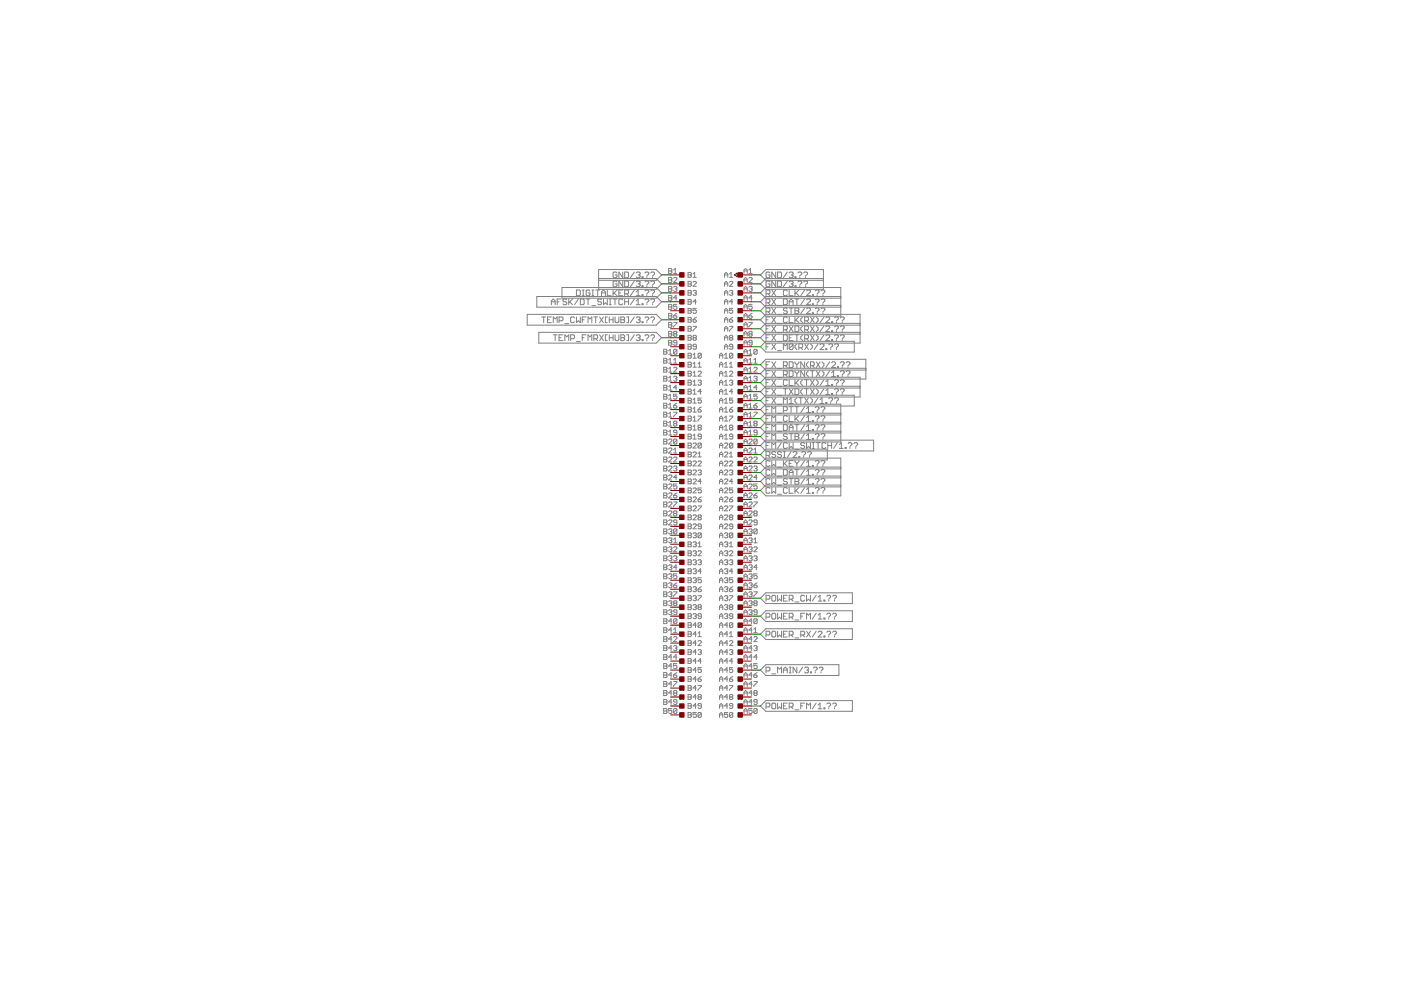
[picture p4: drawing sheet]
<svg xmlns="http://www.w3.org/2000/svg" width="297mm" height="210mm" viewBox="0 0 297 210" stroke-linecap="round" stroke-linejoin="round" font-family="sans-serif">
<g fill="none" stroke="#808080" stroke-width=".21">
<path d="M126.9 59.1h12.2l1.2 1.1-1.2 1.1h-12.2v-4.2h12.2l1.2 1.2-1.2 1.1h-12.2M130.8 57.9l-.2-.2h-.4l-.2 .2v.8l.2 .2h.4l.2-.2v-.4h-.4M130.8 59.8l-.2-.2h-.4l-.2 .2v.8l.2 .2h.4l.2-.2v-.4h-.4M132 57.7v1.2l-.8-1.2v1.2M132 59.6v1.2l-.8-1.2v1.2M132.4 57.7h.7l.2 .2v.8l-.2 .2h-.7zM132.4 59.6h.7l.2 .2v.8l-.2 .2h-.7zM134.5 59.6l-.8 1.2M134.5 57.7l-.8 1.2M134.9 57.9l.2-.2h.4l.2 .2-.2 .4M134.9 59.8l.2-.2h.4l.2 .2-.2 .4M135.3 58.3h.2"/>
<path d="M135.5 58.3l.2 .2-.2 .4h-.4l-.2-.2M136.1 58.7h.2v.2h-.2zM136.7 57.9l.2-.2h.5l.2 .2v.2l-.5 .4M136.7 59.8l.2-.2h.5l.2 .2v.2l-.5 .4M137.1 58.7v.2M138 57.9l.2-.2h.4l.2 .2v.2l-.4 .4M138 59.8l.2-.2h.4l.2 .2v.2l-.4 .4M138.4 58.7v.2M141.8 56.9h.5l.2 .2-.2 .3 .2 .4-.2 .2h-.5zM141.8 58.8h.5l.2 .2-.2 .4 .2 .3-.2 .2h-.5zM141.8 57.4h.5M141.8 59.4h.5"/>
<path d="M142.8 58h.7M142.8 57.3l.4-.4v1.1M142.8 59l.2-.2h.3l.2 .2v.2l-.7 .7h.7M145.9 57.8h.5l.2 .1-.2 .4 .2 .3-.2 .2h-.5zM145.9 59.7h.5l.2 .1-.2 .4 .2 .3-.2 .2h-.5zM145.9 58.3h.5M146.9 58.8h.7M146.9 58.1l.4-.3v1M146.9 59.8l.2-.1h.4l.1 .1v.2l-.7 .7h.7M153.6 58.3h.7M153.6 58.8v-.7l.3-.3 .4 .3v.7M154.7 58.8h.7"/>
<path d="M154.7 59.8l.1-.1 .6 .1v.2l-.7 .7h.7M154.7 58.1l.3-.3v1M157.7 57.4h.7M157.7 59.4h.7M157.7 58v-.7l.4-.4 .3 .4v.7M157.7 59.9v-.7l.4-.4 .3 .4v.7M158.8 58h.7M158.8 59l.2-.2h.3l.2 .2v.2l-.7 .7h.7M158.8 57.3l.3-.4v1.1M163.2 57.9l-.2-.2h-.4l-.2 .2v.8l.2 .2h.4l.2-.2v-.4h-.4M163.2 59.8l-.2-.2h-.4l-.2 .2v.8l.2 .2h.4l.2-.2v-.4h-.4M164.5 57.7v1.2l-.9-1.2v1.2"/>
<path d="M164.5 59.6v1.2l-.9-1.2v1.2M164.9 57.7h.6l.2 .2v.8l-.2 .2h-.6zM164.9 59.6h.6l.2 .2v.8l-.2 .2h-.6zM166.9 57.7l-.8 1.2M166.9 59.6l-.8 1.2M167.3 57.9l.2-.2h.4l.2 .2-.2 .4M167.3 59.8l.2-.2h.4l.2 .2-.2 .4M167.7 58.3h.2M167.9 58.3l.2 .2-.2 .4h-.4l-.2-.2M168.6 58.7h.2v.2h-.2zM169.2 57.9l.2-.2h.4l.2 .2v.2l-.4 .4M169.2 59.8l.2-.2h.4l.2 .2v.2l-.4 .4"/>
<path d="M169.6 58.7v.2M170.4 57.9l.2-.2h.4l.2 .2v.2l-.4 .4M170.4 59.8l.2-.2h.4l.2 .2v.2l-.4 .4M170.8 58.7v.2M174.6 59.1h-12.2l-1.2 1.1 1.2 1.1h12.2v-4.2h-12.2l-1.2 1.2 1.2 1.1h12.2M111.8 66.7h27.3l1.2 1.1-1.2 1.1h-27.3zM113.8 62.9h25.3l1.2 1.1-1.2 1.1h-25.3zM114.2 70.5h24.9l1.2 1.1-1.2 1.1h-24.9zM114.9 67.2h.8M115.3 67.2v1.2M116.1 67.8h.4M116.9 64h.8"/>
<path d="M116.9 64.6v-.8l.4-.4 .4 .4v.8M116.9 67.2h-.8v1.2h.8M117.3 71h.8M117.3 68.4v-1.2l.4 .4 .4-.4v1.2M117.7 71v1.2M118.1 64h.4M118.5 71.6h.4M118.5 68h.6l.3-.2v-.4l-.3-.2h-.6v1.2M118.9 63.4h-.8v1.2M119.1 61h20l1.2 1.1-1.2 1.1h-20zM119.4 71h-.9v1.2h.9M119.8 72.2v-1.2l.4 .4 .4-.4v1.2"/>
<path d="M119.8 68.6h.8M120.2 63.6l-.2-.2h-.5l-.1 .2 .1 .4h.5l.2 .4-.2 .2h-.5l-.1-.2M120.6 63.4v1.2M120.8 64l.6 .6M121 71.8h.6l.2-.2v-.4l-.2-.2h-.6v1.2M121.4 63.4l-.8 .8M121.8 67.4l-.2-.2h-.4l-.2 .2v.8l.2 .2h.4l.2-.2M122.2 72.4h.8M122.2 61.5h.6l.2 .2v.8l-.2 .2h-.6zM122.2 67.2v1.2l.4-.4 .4 .4v-1.2M122.6 63.4l-.8 1.2M123 63.4h.7l.1 .2v.8l-.1 .2h-.7z"/>
<path d="M123.4 67.8h.4M123.4 71.6h.4M123.4 61.5h.4M123.4 62.7h.4M123.7 61.5v1.2M124.3 71h-.9v1.2M124.3 63.4h.8M124.3 67.2h-.9v1.2M124.7 68.4v-1.2l.4 .4 .4-.4v1.2M124.7 63.4v1.2M124.7 72.2v-1.2l.4 .4 .4-.4v1.2M125.1 61.7l-.2-.2h-.4l-.2 .2v.8l.2 .2h.4l.2-.2v-.4h-.4"/>
<path d="M125.5 61.5h.4M125.5 62.7h.4M125.5 64.8h.8M125.7 61.5v1.2M125.9 71.8h.6l.2-.2v-.4l-.2-.2h-.6v1.2M125.9 67.2h.8M126.3 61.5h.8M126.3 67.2v1.2M126.3 71.8l.4 .4M126.7 61.5v1.2M127.1 67.2l.8 1.2M127.1 71l.8 1.2"/>
<path d="M127.5 62.1h.9M127.5 63.6l-.2-.2h-.4l-.2 .2 .2 .4h.4l.2 .4-.2 .2h-.4l-.2-.2M127.5 62.7v-.8l.5-.4 .4 .4v.8M127.9 67.2l-.8 1.2M127.9 71l-.8 1.2M128 63.4v1.2l.4-.4 .4 .4v-1.2M128.8 71h-.4v1.2h.4M128.8 61.5v1.2h.8M128.8 67.2h-.4v1.2h.4M129.2 67.8h.8M129.2 71.6h.8M129.2 63.4h.4"/>
<path d="M129.2 64.6h.4M129.2 67.2v1.2M129.2 71v1.2M129.4 63.4v1.2M130 63.4h.8M130 61.5v1.2M130 67.2v1.2M130 71v1.2M130.2 62.1l.6 .6M130.4 63.4v1.2M130.4 67.2v1l.2 .2h.4l.2-.2v-1M130.4 71v1l.2 .2h.4l.2-.2v-1"/>
<path d="M130.8 61.5l-.8 .8M131.2 62.1h.4M131.6 67.8h.6M131.6 71.6h.6M131.6 71h.6l.2 .2-.2 .4 .2 .4-.2 .2h-.6zM131.6 67.2h.6l.2 .2-.2 .4 .2 .4-.2 .2h-.6zM132 61.5h-.8v1.2h.8M132 63.6l-.2-.2h-.4l-.2 .2v.8l.2 .2h.4l.2-.2M132.4 64h.9M132.4 62.3h.7l.2-.2v-.4l-.2-.2h-.7v1.2M132.4 63.4v1.2M132.8 62.3l.5 .4"/>
<path d="M132.9 71h.4v1.2h-.4M132.9 67.2h.4v1.2h-.4M133.3 63.4v1.2M134.5 63.4l-.8 1.2M134.5 61.5l-.8 1.2M134.5 67.2l-.8 1.2M134.5 71l-.8 1.2M134.9 71.2l.2-.2h.4l.2 .2-.2 .4M134.9 62.7h.8M134.9 64.6h.8M134.9 63.8l.4-.4v1.2M134.9 61.9l.4-.4v1.2"/>
<path d="M134.9 67.4l.2-.2h.4l.2 .2-.2 .4M135.3 60.2h.2M135.3 67.8h.2M135.3 71.6h.2M135.5 71.6l.2 .2-.2 .4h-.4l-.2-.2M135.5 67.8l.2 .2-.2 .4h-.4l-.2-.2M135.5 60.2l.2 .2-.2 .4h-.4l-.2-.2M136.1 72h.2v.2h-.2zM136.1 62.5h.2v.2h-.2zM136.1 64.4h.2v.2h-.2zM136.1 60.6h.2v.2h-.2zM136.1 68.2h.2v.2h-.2z"/>
<path d="M136.7 71.2l.2-.2h.5l.2 .2v.2l-.5 .4M136.7 61.7l.2-.2h.5l.2 .2v.2l-.5 .4M136.7 63.6l.2-.2h.5l.2 .2v.2l-.5 .4M136.7 67.4l.2-.2h.5l.2 .2v.2l-.5 .4M137.1 60.6v.2M137.1 62.5v.2M137.1 64.4v.2M137.1 68.2v.2M137.1 72v.2M138 71.2l.2-.2h.4l.2 .2v.2l-.4 .4M138 61.7l.2-.2h.4l.2 .2v.2l-.4 .4M138 63.6l.2-.2h.4l.2 .2v.2l-.4 .4"/>
<path d="M138 67.4l.2-.2h.4l.2 .2v.2l-.4 .4M138.4 60.6v.2M138.4 62.5v.2M138.4 64.4v.2M138.4 68.2v.2M138.4 72v.2M140.7 74.1h.5l.2 .1-.2 .4 .2 .3-.2 .2h-.5zM140.7 79.8h.5l.2 .1-.2 .4 .2 .3-.2 .2h-.5zM140.7 76h.5l.2 .1-.2 .4 .2 .3-.2 .2h-.5zM140.7 77.9h.5l.2 .1-.2 .4 .2 .3-.2 .2h-.5zM140.7 74.6h.5M140.7 76.5h.5"/>
<path d="M140.7 78.4h.5M141.8 60.7h.5l.2 .2-.2 .4 .2 .3-.2 .2h-.5zM141.8 62.6h.5l.2 .2-.2 .4 .2 .3-.2 .2h-.5zM141.8 64.5h.5l.2 .2-.2 .4 .2 .3-.2 .2h-.5zM141.8 66.4h.5l.2 .2-.2 .4 .2 .3-.2 .2h-.5zM141.8 68.3h.5l.2 .2-.2 .4 .2 .3-.2 .2h-.5zM141.8 70.3h.5l.2 .1-.2 .4 .2 .3-.2 .2h-.5zM141.8 72.2h.5l.2 .1-.2 .4 .2 .3-.2 .2h-.5zM141.8 61.3h.5M141.8 63.2h.5M141.8 65.1h.5M141.8 67h.5"/>
<path d="M141.8 68.9h.5M141.8 70.8h.5M141.8 72.7h.5M141.8 75.1h.7M141.8 74.4l.3-.3v1M141.8 76.3l.3-.3v1M141.8 78.2l.3-.3v1M141.8 77h.7M141.8 78.9h.7M142.8 76.3l.4-.3v1M142.8 60.9l.2-.2h.3l.2 .2-.2 .4M142.8 67h.5l.2 .3-.2 .2h-.3z"/>
<path d="M142.8 68.3h.7l-.7 1.1M142.8 78l.2-.1h.3l.2 .1v.2l-.7 .7h.7M142.8 79.9l.2-.1h.3l.2 .1-.2 .4M142.8 77h.7M143 70.8l-.2-.2 .2-.3h.3l.2 .1-.2 .4M143 70.8l-.2 .2 .2 .3h.3l.2-.2-.2-.3M143 70.8h.3M143.2 61.3h.1M143.3 61.3l.2 .1-.2 .4h-.3l-.2-.2M143.5 64.5h-.7v.6l.4-.2 .3 .2-.2 .5h-.3l-.2-.2M143.5 72.7h-.5l-.2-.2 .2-.3h.3l.2 .1v.7l-.2 .2h-.3l-.2-.2M143.5 74.2v.7l-.2 .2h-.3l-.2-.2"/>
<path d="M143.5 63.2h-.7l.5-.6v1.1M143.5 74.2l-.2-.1h-.3l-.2 .1v.7M143.5 66.4l-.7 .6M143.5 74.2l-.7 .7M145.9 61.6h.5l.2 .1-.2 .4 .2 .3-.2 .2h-.5zM145.9 63.5h.5l.2 .1-.2 .4 .2 .3-.2 .2h-.5zM145.9 65.4h.5l.2 .2-.2 .3 .2 .4-.2 .1h-.5zM145.9 67.3h.5l.2 .2-.2 .3 .2 .4-.2 .1h-.5zM145.9 69.2h.5l.2 .2-.2 .3 .2 .4-.2 .1h-.5zM145.9 71.1h.5l.2 .2-.2 .3 .2 .4-.2 .1h-.5zM145.9 73h.5l.2 .2-.2 .3 .2 .4-.2 .1h-.5zM145.9 74.9h.5l.2 .2-.2 .3 .2 .4-.2 .1h-.5z"/>
<path d="M145.9 76.8h.5l.2 .2-.2 .3 .2 .4-.2 .2h-.5zM145.9 78.7h.5l.2 .2-.2 .3 .2 .4-.2 .2h-.5zM145.9 60.2h.5M145.9 62.1h.5M145.9 64h.5M145.9 65.9h.5M145.9 67.8h.5M145.9 69.7h.5M145.9 71.6h.5M145.9 73.5h.5M145.9 75.4h.5M145.9 77.3h.5"/>
<path d="M145.9 79.2h.5M146.9 75.2l.4-.3v1M146.9 77.2l.4-.4v1.1M146.9 79.1l.4-.4v1.1M146.9 61.7l.2-.1h.4l.1 .1-.1 .4M146.9 67.8h.6l.1 .4-.1 .1h-.4l-.2-.1zM146.9 69.2h.7l-.7 1M146.9 75.9h.7M146.9 77.9h.7M146.9 79.8h.7M147.1 71.6l-.2-.2 .2-.3h.4l.1 .2-.1 .3M147.1 71.6l-.2 .2 .2 .3h.4l.1-.1-.1-.4"/>
<path d="M147.1 71.6h.4M147.3 62.1h.2M147.5 62.1l.1 .2-.1 .3h-.4l-.2-.2M147.6 65.4h-.7v.5l.4-.2 .3 .2v.4l-.1 .1h-.4l-.2-.1M147.6 73.5h-.5l-.2-.2 .2-.3h.4l.1 .2v.7l-.1 .1h-.4l-.2-.1M147.6 64h-.7l.6-.5v1M147.6 67.3l-.7 .5M148 78.9l.2-.2h.3l.2 .2v.2l-.7 .7h.7M148 77.9h.7M148 77.2l.3-.4v1.1M148.7 75.1l-.2-.2h-.3l-.2 .2v.7M148.7 75.1v.7l-.2 .1h-.3l-.2-.1"/>
<path d="M148.7 75.1l-.7 .7M152.5 75.4h.7M152.5 77.3h.7M152.5 79.2h.7M152.5 75.9v-.7l.4-.3 .3 .3v.7M152.5 79.8v-.7l.4-.4 .3 .4v.7M152.5 77.9v-.7l.4-.4 .3 .4v.7M153.6 60.2h.7M153.6 62.1h.7M153.6 64h.7M153.6 65.9h.7M153.6 67.8h.7"/>
<path d="M153.6 69.7h.7M153.6 71.6h.7M153.6 73.5h.7M153.6 62.6v-.7l.3-.3 .4 .3v.7M153.6 75.9h.7M153.6 77.9h.7M153.6 79.8h.7M153.6 60.7v-.7l.3-.3 .4 .3v.7M153.6 64.5v-.7l.3-.3 .4 .3v.7M153.6 66.4v-.7l.3-.3 .4 .3v.7M153.6 68.3v-.7l.3-.3 .4 .3v.7M153.6 70.2v-.7l.3-.3 .4 .3v.7"/>
<path d="M153.6 72.1v-.7l.3-.3 .4 .3v.7M153.6 74v-.7l.3-.3 .4 .3v.7M153.6 75.2l.3-.3v1M153.6 77.2l.3-.4v1.1M153.6 79.1l.3-.4v1.1M154.7 61.7l.1-.1h.4l.2 .1-.2 .4M154.7 67.8h.5l.2 .4-.6 .1-.1-.1zM154.7 69.2h.7l-.7 1M154.7 77.9h.7M154.7 78.9l.1-.2h.4l.2 .2v.2l-.7 .7h.7M154.7 77.2l.3-.4v1.1M154.8 71.6l-.1-.2 .1-.3 .6 .2-.2 .3"/>
<path d="M154.8 71.6l-.1 .2 .1 .3 .6-.1-.2-.4M154.8 71.6h.4M155 62.1h.2M155.2 62.1l.2 .2-.2 .3h-.4l-.1-.2M155.4 64h-.7l.5-.5v1M155.4 65.4h-.7v.5l.3-.2 .4 .2v.4l-.2 .1h-.4l-.1-.1M155.4 73.5h-.6l-.1-.2 .1-.3h.4l.2 .2v.7l-.2 .1h-.4l-.1-.1M155.4 75.1l-.2-.2h-.4l-.1 .2v.7M155.4 75.1v.7l-.2 .1h-.4l-.1-.1M155.4 67.3l-.7 .5M155.4 75.1l-.7 .7M157.7 61.3h.7"/>
<path d="M157.7 63.2h.7M157.7 65.1h.7M157.7 67h.7M157.7 68.9h.7M157.7 70.8h.7M157.7 72.7h.7M157.7 74.6h.7M157.7 76.5h.7M157.7 78.4h.7M157.7 77v-.7l.4-.3 .3 .3v.7M157.7 61.8v-.7l.4-.4 .3 .4v.7M157.7 63.7v-.7l.4-.4 .3 .4v.7"/>
<path d="M157.7 65.6v-.7l.4-.4 .3 .4v.7M157.7 67.5v-.7l.4-.4 .3 .4v.7M157.7 69.4v-.7l.4-.4 .3 .4v.7M157.7 71.3v-.7l.4-.3 .3 .3v.7M157.7 73.2v-.7l.4-.3 .3 .3v.7M157.7 75.1v-.7l.4-.3 .3 .3v.7M157.7 78.9v-.7l.4-.3 .3 .3v.7M158.8 60.9l.5-.2 .2 .2-.2 .4M158.8 68.3h.7l-.7 1.1M158.8 67h.5l.2 .3-.2 .2h-.3l-.2-.2zM158.8 75.1h.7M158.8 77h.7"/>
<path d="M158.8 78.9h.7M158.8 74.4l.3-.3v1M158.8 76.3l.3-.3v1M158.8 78.2l.3-.3v1M159 70.8l-.2-.2 .2-.3h.3l.2 .1-.2 .4M159 70.8l-.2 .2 .2 .3h.3l.2-.2-.2-.3M159 70.8h.3M159.1 61.3h.2M159.3 61.3l.2 .1-.2 .4h-.3l-.2-.2M159.5 63.2h-.7l.5-.6v1.1M159.5 64.5h-.7v.6l.3-.2 .4 .2-.2 .5h-.3l-.2-.2M159.5 72.7h-.5l-.2-.2 .2-.3h.3l.2 .1v.7l-.2 .2-.5-.2"/>
<path d="M159.5 66.4l-.7 .6M159.8 78l.2-.1h.4l.1 .1v.2l-.7 .7h.7M159.8 77h.7M159.8 79.9l.2-.1h.4l.1 .1-.1 .4M159.8 76.3l.4-.3v1M160.5 74.2v.7l-.1 .2h-.4l-.2-.2M160.5 74.2l-.1-.1h-.4l-.2 .1v.7M160.5 74.2l-.7 .7M161.2 73.5l1.2-1.1h18.7v2.3h-18.7zM162.4 67.8h.4M162.4 69.7h.4M162.4 71.6h.4"/>
<path d="M162.4 73.5h.4M162.4 77.3h.4M162.4 79.2h.4M162.4 64.2h.6l.2-.2v-.4l-.2-.2h-.6v1.2M162.4 66.1h.6l.2-.2v-.4l-.2-.2h-.6v1.2M162.4 62.3h.6l.2-.2v-.4l-.2-.2h-.6v1.2M162.8 62.3l.4 .4M162.8 66.1l.4 .4M162.8 64.2l.4 .4M163.2 67.2h-.8v1.2M163.2 69.1h-.8v1.2M163.2 71h-.8v1.2"/>
<path d="M163.2 72.9h-.8v1.2M163.2 76.7h-.8v1.2M163.2 78.6h-.8v1.2M163.6 71l.9 1.2M163.6 61.5l.9 1.2M163.6 65.3l.9 1.2M163.6 63.4l.9 1.2M163.6 72.9l.9 1.2M163.6 69.1l.9 1.2M163.6 67.2l.9 1.2M163.6 78.6l.9 1.2M163.6 76.7l.9 1.2"/>
<path d="M164.5 71l-.9 1.2M164.5 61.5l-.9 1.2M164.5 65.3l-.9 1.2M164.5 63.4l-.9 1.2M164.5 72.9l-.9 1.2M164.5 69.1l-.9 1.2M164.5 67.2l-.9 1.2M164.5 78.6l-.9 1.2M164.5 76.7l-.9 1.2M164.9 72.4h.8M164.9 62.9h.8M164.9 66.7h.8"/>
<path d="M164.9 64.8h.8M164.9 74.3h.8M164.9 70.5h.8M164.9 68.6h.8M164.9 78.1h.8M166.1 71h.6l.2 .2v.8l-.2 .2h-.6zM166.1 63.4h.6l.2 .2v.8l-.2 .2h-.6zM166.1 69.9h.6l.2-.2v-.4l-.2-.2h-.6v1.2M166.1 74.1v-1.2l.4 .4 .4-.4v1.2M166.1 77.5h.6l.2-.2v-.4l-.2-.2h-.6v1.2M166.1 79.4h.6l.2-.2v-.4l-.2-.2h-.6v1.2M166.5 69.9l.4 .4"/>
<path d="M166.5 79.4l.4 .4M166.5 77.5l.4 .4M166.9 65.5l-.2-.2h-.4l-.2 .2 .2 .4h.4l.2 .2-.2 .4h-.4l-.2-.2M166.9 61.7l-.2-.2h-.4l-.2 .2v.8l.2 .2h.4l.2-.2M166.9 67.4l-.2-.2h-.4l-.2 .2v.8l.2 .2h.4l.2-.2M167.3 64h.8M167.3 71.6h.4M167.3 64.6v-.8l.4-.4 .4 .4v.8M167.3 78.6h.6l.2 .2v.8l-.2 .2h-.6zM167.3 76.7h.6l.2 .2v.8l-.2 .2h-.6zM167.3 61.5v1.2h.8M167.3 67.2v1.2h.8"/>
<path d="M167.3 65.3h.8M167.3 69.1l.8 1.2M167.7 60.2h.2M167.7 65.3v1.2M167.9 60.2l.2 .2-.2 .4h-.4l-.2-.2M168.1 71h-.8v1.2h.8M168.1 73.1l-.2-.2h-.4l-.2 .2v.8M168.1 73.1v.8l-.2 .2h-.4l-.2-.2M168.1 73.1l-.8 .8M168.1 69.1l-.8 1.2M168.6 65.9h.6M168.6 76.7v.2l.4 .4"/>
<path d="M168.6 71h.8M168.6 65.3h.6l.2 .2-.2 .4 .2 .4-.2 .2h-.6zM168.6 60.6h.2v.2h-.2zM168.6 61.5v1.2M168.6 67.2v1.2M168.6 69.1h.6l.2 .2v.8l-.2 .2h-.6zM168.6 78.6v.2l.4 .4M168.6 63.4h.8M168.8 62.1l.6 .6M168.8 67.8l.6 .6M169 63.4v1.2M169 71v1.2"/>
<path d="M169 77.3v.6M169 79.2v.6M169 72.9l-.4 .4v.4l.4 .4M169.4 61.5l-.8 .8M169.4 73.7h.6l.2-.2v-.4l-.2-.2h-.6v1.2M169.4 76.7v.2l-.4 .4M169.4 78.6v.2l-.4 .4M169.4 67.2l-.8 .8M169.6 60.6v.2M169.8 73.7l.4 .4M170.2 69.1l-.4 .4v.4l.4 .4M170.2 71l-.4 .4v.4l.4 .4"/>
<path d="M170.2 67.2l-.4 .4v.4l.4 .4M170.6 71.8h.6l.2-.2v-.4l-.2-.2h-.6v1.2M170.6 76.7v1.2l-.8-1.2v1.2M170.6 78.6v1.2l-.8-1.2v1.2M170.6 68h.6l.2-.2v-.4l-.2-.2h-.6v1.2M170.6 69.9h.6l.2-.2v-.4l-.2-.2h-.6v1.2M170.6 61.5l-.8 1.2M170.6 65.3l-.8 1.2M170.6 63.4l-.8 1.2M170.6 72.9l.8 1.2M170.8 60.6v.2M171 71.8l.4 .4"/>
<path d="M171 61.7l.2-.2h.4l.2 .2v.2l-.8 .8h.8M171 63.6l.2-.2h.4l.2 .2v.2l-.8 .8h.8M171 65.5l.2-.2h.4l.2 .2v.2l-.8 .8h.8M171 69.9l.4 .4M171 68l.4 .4M171.4 72.9l-.8 1.2M171.4 76.7l-.4 .4v.4l.4 .4M171.4 78.6l-.4 .4v.4l.4 .4M171.8 72.9l.4 .4v.4l-.4 .4M171.8 71l.8 1.2M171.8 77.5h.6l.2-.2v-.4l-.2-.2h-.6v1.2M171.8 69.1l.8 1.2"/>
<path d="M171.8 67.2l.8 1.2M171.8 78.6h.8M172.2 62.5h.2v.2h-.2zM172.2 64.4h.2v.2h-.2zM172.2 66.3h.2v.2h-.2zM172.2 78.6v1.2M172.2 77.5l.4 .4M172.6 71l-.8 1.2M172.6 69.1l-.8 1.2M172.6 67.2l-.8 1.2M172.8 61.7l.3-.2h.4l.2 .2v.2l-.5 .4M172.8 63.6l.3-.2h.4l.2 .2v.2l-.5 .4"/>
<path d="M172.8 65.5l.3-.2h.4l.2 .2v.2l-.5 .4M173.1 71l.4 .4v.4l-.4 .4M173.1 67.2l.4 .4v.4l-.4 .4M173.1 69.1l.4 .4v.4l-.4 .4M173.1 76.7l.8 1.2M173.1 78.6l.8 1.2M173.2 62.5v.2M173.2 64.4v.2M173.2 66.3v.2M173.5 72.9l-.9 1.2M173.9 73.1l.2-.2h.4l.2 .2v.2l-.8 .8h.8M173.9 78.6l-.8 1.2"/>
<path d="M173.9 76.7l-.8 1.2M174.1 61.7l.2-.2h.4l.2 .2v.2l-.4 .4M174.1 63.6l.2-.2h.4l.2 .2v.2l-.4 .4M174.1 65.5l.2-.2h.4l.2 .2v.2l-.4 .4M174.3 76.7l.4 .4v.4l-.4 .4M174.3 78.6l.4 .4v.4l-.4 .4M174.5 62.5v.2M174.5 64.4v.2M174.5 66.3v.2M174.7 71l-.8 1.2M174.7 69.1l-.8 1.2M174.7 67.2l-.8 1.2"/>
<path d="M175.1 71.2l.2-.2h.4l.2 .2v.2l-.8 .8h.8M175.1 67.4l.2-.2h.4l.2 .2v.2l-.8 .8h.8M175.1 69.3l.2-.2h.4l.2 .2v.2l-.8 .8h.8M175.1 73.9h.2v.2h-.2zM175.7 73.1l.2-.2h.4l.2 .2v.2l-.4 .4M175.9 78.6l-.8 1.2M175.9 76.7l-.8 1.2M176.1 73.9v.2M176.3 79l.4-.4v1.2M176.3 72h.2v.2h-.2zM176.3 68.2h.2v.2h-.2zM176.3 70.1h.2v.2h-.2z"/>
<path d="M176.3 76.9l.2-.2h.4l.2 .2v.2l-.8 .8h.8M176.3 79.8h.8M176.9 71.2l.2-.2h.4l.3 .2v.2l-.5 .4M176.9 67.4l.2-.2h.4l.3 .2v.2l-.5 .4M176.9 69.3l.2-.2h.4l.3 .2v.2l-.5 .4M176.9 73.1l.2-.2h.4l.3 .2v.2l-.5 .4M177.3 68.2v.2M177.3 70.1v.2M177.3 72v.2M177.3 73.9v.2M177.5 77.7h.3v.2h-.3zM177.5 79.6h.3v.2h-.3z"/>
<path d="M178.2 71.2l.2-.2h.4l.2 .2v.2l-.4 .4M178.2 67.4l.2-.2h.4l.2 .2v.2l-.4 .4M178.2 69.3l.2-.2h.4l.2 .2v.2l-.4 .4M178.2 76.9l.2-.2h.4l.2 .2v.2l-.4 .4M178.2 78.8l.2-.2h.4l.2 .2v.2l-.4 .4M178.3 63.2h-15.9l-1.2-1.1 1.2-1.1h15.9v6h-15.9l-1.2-1.1 1.2-1.2h15.9M178.3 62.9h-15.9l-1.2 1.1 1.2 1.1h15.9M178.6 68.2v.2M178.6 70.1v.2M178.6 72v.2M178.6 77.7v.2M178.6 79.6v.2"/>
<path d="M179.4 76.9l.2-.2h.4l.2 .2v.2l-.4 .4M179.4 78.8l.2-.2h.4l.2 .2v.2l-.4 .4M179.8 77.7v.2M179.8 79.6v.2M182.4 68.9h-20l-1.2-1.1 1.2-1.1h20v6h-20l-1.2-1.1 1.2-1.1h20M182.4 68.6h-20l-1.2 1.1 1.2 1.1h20M183.6 78.1h-21.2l-1.2 1.1 1.2 1.2h21.2v-4.2h-21.2l-1.2 1.1 1.2 1.2h21.2M140.7 81.7h.5l.2 .2-.2 .3 .2 .3-.2 .2h-.5zM140.7 83.6h.5l.2 .2-.2 .3 .2 .4-.2 .1h-.5zM140.7 85.5h.5l.2 .2-.2 .3 .2 .4-.2 .1h-.5zM140.7 87.4h.5l.2 .2-.2 .3 .2 .4-.2 .1h-.5zM140.7 89.3h.5l.2 .2-.2 .3 .2 .4-.2 .1h-.5z"/>
<path d="M140.7 91.2h.5l.2 .2-.2 .3 .2 .4-.2 .1h-.5zM140.7 93.1h.5l.2 .2-.2 .3 .2 .4-.2 .1h-.5zM140.7 95h.5l.2 .2-.2 .3 .2 .4-.2 .2h-.5zM140.7 96.9h.5l.2 .2-.2 .3 .2 .4-.2 .2h-.5zM140.7 98.8h.5l.2 .2-.2 .3 .2 .4-.2 .2h-.5zM140.7 80.3h.5M140.7 82.2h.5M140.7 84.1h.5M140.7 86h.5M140.7 87.9h.5M140.7 89.8h.5M140.7 91.7h.5"/>
<path d="M140.7 93.6h.5M140.7 95.5h.5M140.7 97.4h.5M140.7 99.3h.5M141.8 93.3l.1-.2h.4l.2 .2v.2l-.7 .6h.7M141.8 95.2l.1-.2h.4l.2 .2v.2l-.7 .7h.7M141.8 97.1l.1-.2h.4l.2 .2v.2l-.7 .7h.7M141.8 99l.1-.2h.4l.2 .2v.2l-.7 .7h.7M141.8 80.1l.3-.3v1M141.8 82l.3-.3v1M141.8 83.9l.3-.3v1M141.8 85.8l.3-.3v1"/>
<path d="M141.8 87.7l.3-.3v1M141.8 89.6l.3-.3v1M141.8 91.5l.3-.3v1M141.8 80.8h.7M141.8 82.7h.7M141.8 84.6h.7M141.8 86.5h.7M141.8 88.4h.7M141.8 90.3h.7M141.8 92.2h.7M142.8 95.4l.4-.4v1.1M142.8 86h.5l.2 .4-.2 .1h-.3l-.2-.1z"/>
<path d="M142.8 87.4h.7l-.7 1M142.8 97.1l.2-.2h.3l.2 .2v.2l-.7 .7h.7M142.8 99l.2-.2h.3l.2 .2-.2 .3M142.8 96.1h.7M143 89.8l-.2-.2 .2-.3h.3l.2 .2-.2 .3M143 89.8l-.2 .2 .2 .3h.3l.2-.1-.2-.4M143 89.8h.3M143.2 80.3h.1M143.2 99.3h.1M143.3 80.3l.2 .2-.2 .3h-.3l-.2-.2M143.3 99.3l.2 .2-.2 .4h-.3l-.2-.2M143.5 83.6h-.7v.5l.4-.2 .3 .2v.4l-.2 .1h-.3l-.2-.1"/>
<path d="M143.5 91.7h-.5l-.2-.2 .2-.3h.3l.2 .2v.7l-.2 .1h-.3l-.2-.1M143.5 93.3v.7l-.2 .1h-.3l-.2-.1M143.5 82.2h-.7l.5-.5v1M143.5 93.3l-.2-.2h-.3l-.2 .2v.7M143.5 85.5l-.7 .5M143.5 93.3l-.7 .7M145.9 80.6h.5l.2 .2-.2 .3 .2 .4-.2 .2h-.5zM145.9 82.5h.5l.2 .2-.2 .3 .2 .4-.2 .2h-.5zM145.9 84.4h.5l.2 .2-.2 .3 .2 .4-.2 .2h-.5zM145.9 86.3h.5l.2 .2-.2 .3 .2 .4-.2 .2h-.5zM145.9 88.2h.5l.2 .2-.2 .4 .2 .3-.2 .2h-.5zM145.9 90.1h.5l.2 .2-.2 .4 .2 .3-.2 .2h-.5z"/>
<path d="M145.9 92h.5l.2 .2-.2 .4 .2 .3-.2 .2h-.5zM145.9 93.9h.5l.2 .2-.2 .4 .2 .3-.2 .2h-.5zM145.9 95.8h.5l.2 .2-.2 .4 .2 .3-.2 .2h-.5zM145.9 97.7h.5l.2 .2-.2 .4 .2 .3-.2 .2h-.5zM145.9 99.7h.5l.2 .1-.2 .4 .2 .3-.2 .2h-.5zM145.9 81.1h.5M145.9 83h.5M145.9 84.9h.5M145.9 86.8h.5M145.9 88.8h.5M145.9 90.7h.5M145.9 92.6h.5"/>
<path d="M145.9 94.5h.5M145.9 96.4h.5M145.9 98.3h.5M146.9 81l.4-.4v1.1M146.9 82.9l.4-.4v1.1M146.9 84.8l.4-.4v1.1M146.9 86.7l.4-.4v1.1M146.9 88.6l.4-.4v1.1M146.9 90.5l.4-.4v1.1M146.9 92.4l.4-.4v1.1M146.9 94.1l.2-.2h.4l.1 .2v.2l-.7 .7h.7M146.9 96l.2-.2h.4l.1 .2v.2l-.7 .7h.7"/>
<path d="M146.9 97.9l.2-.2h.4l.1 .2v.2l-.7 .7h.7M146.9 99.8l.2-.1h.4l.1 .1v.2l-.7 .7h.7M146.9 81.7h.7M146.9 83.6h.7M146.9 85.5h.7M146.9 87.4h.7M146.9 89.3h.7M146.9 91.2h.7M146.9 93.1h.7M148 86.8h.5l.2 .4-.2 .2h-.3zM148 88.2h.7l-.7 1.1M148 80.8l.2-.2h.3l.2 .2-.2 .3"/>
<path d="M148 97.9l.2-.2 .5 .2v.2l-.7 .7h.7M148 99.8l.2-.1h.3l.2 .1-.2 .4M148 96.2l.3-.4v1.1M148 96.9h.7M148.2 90.7l-.2-.2 .2-.4 .5 .2-.2 .4M148.2 90.7l-.2 .1 .2 .4h.3l.2-.2-.2-.3M148.2 90.7h.3M148.3 81.1h.2M148.5 81.1l.2 .2-.2 .4h-.3l-.2-.2M148.7 84.4h-.7v.5l.3-.1 .4 .1v.4l-.2 .2h-.3l-.2-.2M148.7 92.6h-.5l-.2-.2 .2-.4 .5 .2v.7l-.2 .2h-.3l-.2-.2M148.7 94.1l-.2-.2h-.3l-.2 .2v.7"/>
<path d="M148.7 94.1v.7l-.2 .2h-.3l-.2-.2M148.7 83h-.7l.5-.5v1.1M148.7 86.3l-.7 .5M148.7 94.1l-.7 .7M152.5 81.1h.7M152.5 83h.7M152.5 84.9h.7M152.5 86.8h.7M152.5 88.8h.7M152.5 90.7h.7M152.5 92.6h.7M152.5 81.7v-.7l.4-.4 .3 .4v.7"/>
<path d="M152.5 94.5h.7M152.5 96.4h.7M152.5 85.5v-.7l.4-.4 .3 .4v.7M152.5 98.3h.7M152.5 89.3v-.7l.4-.4 .3 .4v.7M152.5 91.2v-.7l.4-.4 .3 .4v.7M152.5 83.6v-.7l.4-.4 .3 .4v.7M152.5 87.4v-.7l.4-.4 .3 .4v.7M152.5 93.1v-.7l.4-.4 .3 .4v.7M152.5 95v-.7l.4-.4 .3 .4v.7M152.5 96.9v-.7l.4-.4 .3 .4v.7M152.5 98.8v-.7l.4-.4 .3 .4v.7"/>
<path d="M153.6 81.7h.7M153.6 83.6h.7M153.6 85.5h.7M153.6 87.4h.7M153.6 89.3h.7M153.6 91.2h.7M153.6 93.1h.7M153.6 94.1l.2-.2h.3l.2 .2v.2l-.7 .7h.7M153.6 96l.2-.2h.3l.2 .2v.2l-.7 .7h.7M153.6 97.9l.2-.2h.3l.2 .2v.2l-.7 .7h.7M153.6 99.8l.2-.1h.3l.2 .1v.2l-.7 .7h.7M153.6 81l.3-.4v1.1"/>
<path d="M153.6 82.9l.3-.4v1.1M153.6 84.8l.3-.4v1.1M153.6 86.7l.3-.4v1.1M153.6 88.6l.3-.4v1.1M153.6 90.5l.3-.4v1.1M153.6 92.4l.3-.4v1.1M154.7 80.8l.1-.2h.4l.2 .2-.2 .3M154.7 86.8h.5l.2 .4-.2 .2h-.4zM154.7 88.2h.7l-.7 1.1M154.7 96.9h.7M154.7 97.9l.1-.2 .6 .2v.2l-.7 .7h.7M154.7 99.8l.1-.1h.4l.2 .1-.2 .4"/>
<path d="M154.7 96.2l.3-.4v1.1M154.8 90.7l-.1-.2 .1-.4 .6 .2-.2 .4M154.8 90.7l-.1 .1 .1 .4h.4l.2-.2-.2-.3M154.8 90.7h.4M155 81.1h.2M155.2 81.1l.2 .2-.2 .4h-.4l-.1-.2M155.4 83h-.7l.5-.5v1.1M155.4 84.4h-.7v.5l.3-.1 .4 .1v.4l-.2 .2h-.4l-.1-.2M155.4 92.6h-.6l-.1-.2 .1-.4 .6 .2v.7l-.2 .2h-.4l-.1-.2M155.4 94.1l-.2-.2h-.4l-.1 .2v.7M155.4 94.1v.7l-.2 .2h-.4l-.1-.2M155.4 86.3l-.7 .5"/>
<path d="M155.4 94.1l-.7 .7M157.7 80.3h.7M157.7 82.2h.7M157.7 84.1h.7M157.7 86h.7M157.7 87.9h.7M157.7 89.8h.7M157.7 91.7h.7M157.7 86.5v-.7l.4-.3 .3 .3v.7M157.7 93.6h.7M157.7 95.5h.7M157.7 80.8v-.7l.4-.3 .3 .3v.7"/>
<path d="M157.7 97.4h.7M157.7 99.3h.7M157.7 90.3v-.7l.4-.3 .3 .3v.7M157.7 82.7v-.7l.4-.3 .3 .3v.7M157.7 84.6v-.7l.4-.3 .3 .3v.7M157.7 88.4v-.7l.4-.3 .3 .3v.7M157.7 92.2v-.7l.4-.3 .3 .3v.7M157.7 94.1v-.6l.4-.4 .3 .4v.6M157.7 96.1v-.7l.4-.4 .3 .4v.7M157.7 98v-.7l.4-.4 .3 .4v.7M157.7 99.9v-.7l.4-.4 .3 .4v.7M158.8 80.8h.7"/>
<path d="M158.8 82.7h.7M158.8 84.6h.7M158.8 86.5h.7M158.8 88.4h.7M158.8 90.3h.7M158.8 93.3l.2-.2h.3l.2 .2v.2l-.7 .6h.7M158.8 92.2h.7M158.8 95.2l.2-.2h.3l.2 .2v.2l-.7 .7h.7M158.8 97.1l.2-.2h.3l.2 .2v.2l-.7 .7h.7M158.8 99l.2-.2h.3l.2 .2v.2l-.7 .7h.7M158.8 80.1l.3-.3v1M158.8 82l.3-.3v1"/>
<path d="M158.8 83.9l.3-.3v1M158.8 85.8l.3-.3v1M158.8 87.7l.3-.3v1M158.8 89.6l.3-.3v1M158.8 91.5l.3-.3v1M159.8 86h.6l.1 .4-.1 .1h-.4l-.2-.1zM159.8 87.4h.7l-.7 1M159.8 97.1l.2-.2h.4l.1 .2v.2l-.7 .7h.7M159.8 96.1h.7M159.8 99l.2-.2h.4l.1 .2-.1 .3M159.8 95.4l.4-.4v1.1M160 89.8l-.2-.2 .2-.3h.4l.1 .2-.1 .3"/>
<path d="M160 89.8l-.2 .2 .2 .3h.4l.1-.1-.1-.4M160 89.8h.4M160.2 80.3h.2M160.2 99.3h.2M160.4 80.3l.1 .2-.1 .3h-.4l-.2-.2M160.4 99.3l.1 .2-.1 .4h-.4l-.2-.2M160.5 83.6h-.7v.5l.4-.2 .3 .2v.4l-.1 .1h-.4l-.2-.1M160.5 82.2h-.7l.6-.5v1M160.5 91.7h-.5l-.2-.2 .2-.3h.4l.1 .2v.7l-.1 .1h-.4l-.2-.1M160.5 93.3l-.1-.2h-.4l-.2 .2v.7M160.5 93.3v.7l-.1 .1h-.4l-.2-.1M160.5 85.5l-.7 .5"/>
<path d="M160.5 93.3l-.7 .7M161.2 84.9l1.2-1.1h18.7v2.3h-18.7zM161.2 94.5l1.2-1.2h22.8v2.3h-22.8zM162.4 95.2h13v2.3h-13l-1.2-1.1zM162.4 81.1h.4M162.4 83h.4M162.4 84.9h.4M162.4 86.8h.4M162.4 88.8h.4M162.4 90.7h.4M162.4 92.6h.4M162.4 94.5h.4"/>
<path d="M162.4 96.6h.6l.2-.2v-.4l-.2-.2h-.6v1.2M162.8 96.6l.4 .4M163.2 80.5h-.8v1.2M163.2 82.4h-.8v1.3M163.2 84.3h-.8v1.3M163.2 86.2h-.8v1.3M163.2 88.1h-.8v1.3M163.2 90h-.8v1.3M163.2 91.9h-.8v1.3M163.2 93.9h-.8v1.2M163.2 97.9l-.2-.2h-.4l-.2 .2v.8l.2 .2h.4l.2-.2M163.2 99.8l-.2-.2h-.4l-.2 .2v.8l.2 .2h.4l.2-.2"/>
<path d="M163.6 89.4v-1.3l.4 .4 .5-.4v1.3M163.6 93.2v-1.3l.4 .5 .5-.5v1.3M163.6 84.3l.9 1.3M163.6 97.7v1.2l.4-.4 .5 .4v-1.2M163.6 87.5v-1.3l.4 .4 .5-.4v1.3M163.6 91.3v-1.3l.4 .4 .5-.4v1.3M163.6 95.1v-1.2l.4 .4 .5-.4v1.2M163.6 99.6v1.2l.4-.4 .5 .4v-1.2M163.6 80.5l.9 1.2M163.6 82.4l.9 1.3M164.5 96l-.2-.2h-.4l-.3 .4 .3 .2h.4l.2 .4-.2 .2h-.4l-.3-.2M164.5 84.3l-.9 1.3"/>
<path d="M164.5 80.5l-.9 1.2M164.5 82.4l-.9 1.3M164.9 85.7h.8M164.9 91.5h.8M164.9 89.6h.8M164.9 87.7h.8M164.9 81.9h.8M164.9 83.8h.8M164.9 99.1h.8M164.9 80.1h.8M165.7 96l-.2-.2h-.4l-.2 .2 .2 .4h.4l.2 .2-.2 .4h-.4l-.2-.2M165.7 93.9l-.8 1.2"/>
<path d="M166.1 90h.6l.2 .3v.8l-.2 .2h-.6zM166.1 87.1h.6l.2-.3v-.4l-.2-.2h-.6v1.3M166.1 85.6v-1.3l.4 .4 .4-.4v1.3M166.1 97.7v1.2M166.1 99.6h.6l.2 .2v.8l-.2 .2h-.6zM166.1 82.4h.8M166.1 95.8h.4M166.1 97h.4M166.3 95.8v1.2M166.3 98.3l.6 .6M166.5 82.4v1.3M166.9 80.7l-.2-.2h-.4l-.2 .2v.8l.2 .2h.4l.2-.2"/>
<path d="M166.9 88.3l-.2-.2h-.4l-.2 .2v.9l.2 .2h.4l.2-.2M166.9 92.2l-.2-.3h-.4l-.2 .5 .2 .2h.4l.2 .4-.2 .2h-.4l-.2-.2M166.9 94.1l-.2-.2h-.4l-.2 .2v.8l.2 .2h.4l.2-.2M166.9 97.7l-.8 .8M167.3 90.7h.8M167.3 98.3h.4M167.3 84.7l.4-.4v1.3M167.3 91.3v-.9l.4-.4 .4 .4v.9M167.3 80.5v1.2h.8M167.3 88.1v1.3h.8M167.3 93.9v1.2l.4-.4 .4 .4v-1.2M167.3 85.6h.8"/>
<path d="M167.3 91.9h.8M167.3 86.2h.8M167.3 82.4l.8 1.3M167.7 86.2v1.3M167.7 91.9v1.3M167.7 95.8l-.8 1.2M168.1 97.7h-.8v1.2h.8M168.1 96l.2-.2h.5l.2 .2v.2l-.9 .8h.9M168.1 82.4l-.8 1.3M168.6 92.6h.6M168.6 82.4h.6l.2 .2v.8l-.2 .3h-.6zM168.6 91.9h.6l.2 .3-.2 .4 .2 .4-.2 .2h-.6z"/>
<path d="M168.6 80.5v1.2M168.6 88.1v1.3M168.6 97.7l.4 .6M168.6 90h.8M168.6 86.2h.8M168.6 99.6h.8M168.8 88.8l.6 .6M168.8 81.1l.6 .6M169 86.2v1.3M169 90v1.3M169 98.3v.6M169 99.6v1.2"/>
<path d="M169 84.3l-.4 .4v.5l.4 .4M169.4 97.7v.2l-.4 .4M169.4 96.8h.2v.2h-.2zM169.4 84.3h.8M169.4 88.1l-.8 .8M169.4 80.5l-.8 .8M169.8 84.3v1.3M170 96l.2-.2h.4l.2 .2v.2l-.4 .4M170.2 80.5l-.4 .4v.4l.4 .4M170.2 82.4l-.4 .4v.4l.4 .5M170.4 96.8v.2M170.6 94.1l-.2-.2h-.4l-.2 .2 .2 .4h.4l.2 .2-.2 .4h-.4l-.2-.2"/>
<path d="M170.6 84.3l.8 1.3M170.6 91.9l-.8 1.3M170.6 90l-.8 1.3M170.6 88.1l-.8 1.3M170.6 86.2l-.8 1.3M170.6 80.5h.8M170.6 82.4h.8M170.6 97.7l-.8 1.2M170.6 99.6l-.8 1.2M171 98.1l.4-.4v1.2M171 86.6l.4-.4v1.3M171 88.5l.4-.4v1.3"/>
<path d="M171 90.4l.4-.4v1.3M171 92.4l.4-.5v1.3M171 100l.4-.4v1.2M171 93.9v1.2l.4-.4 .4 .4v-1.2M171 80.5v1.2M171 82.4v1.3M171 93.2h.8M171 91.3h.8M171 89.4h.8M171 87.5h.8M171 98.9h.8M171.2 96l.2-.2h.4l.2 .2v.2l-.4 .4"/>
<path d="M171.4 84.3l-.8 1.3M171.6 96.8v.2M171.8 84.3l.4 .4v.5l-.4 .4M171.8 80.5l.8 1.2M171.8 82.4l.8 1.3M172.2 87.2h.2v.3h-.2zM172.2 89.2h.2v.2h-.2zM172.2 91.1h.2v.2h-.2zM172.2 93h.2v.2h-.2zM172.2 98.7h.2v.2h-.2zM172.2 93.9h.4M172.2 95.1h.4"/>
<path d="M172.4 93.9v1.2M172.6 82.4l-.8 1.3M172.6 80.5l-.8 1.2M172.8 86.4l.3-.2h.4l.2 .2-.5 .7M172.8 88.3l.3-.2h.4l.2 .2v.2l-.5 .4M172.8 90.3l.3-.3h.4l.2 .3v.1l-.5 .4M172.8 92.2l.3-.3h.4l.2 .3v.2l-.5 .4M172.8 97.9l.3-.2h.4l.2 .2v.2l-.5 .4M172.8 99.8l.3-.2h.4l.2 .2v.2l-.5 .4M173.1 82.4l.4 .4v.4l-.4 .5M173.1 80.5l.4 .4v.4l-.4 .4M173.1 93.9h.8"/>
<path d="M173.2 87.2v.3M173.2 89.2v.2M173.2 91.1v.2M173.2 93v.2M173.2 98.7v.2M173.5 93.9v1.2M173.5 84.3l-.9 1.3M173.9 85.6h.8M173.9 84.7l.4-.4v1.3M174.1 88.3l.2-.2h.4l.2 .2v.2l-.4 .4M174.1 92.2l.2-.3h.4l.2 .3v.2l-.4 .4M174.1 97.9l.2-.2h.4l.2 .2v.2l-.4 .4"/>
<path d="M174.1 90.3l.2-.3h.4l.2 .3v.1l-.4 .4M174.1 99.8l.2-.2h.4l.2 .2v.2l-.4 .4M174.1 86.4l.2-.2h.4l.2 .2-.4 .7M174.5 87.2v.3M174.5 89.2v.2M174.5 91.1v.2M174.5 93v.2M174.5 98.7v.2M174.7 80.5l-.8 1.2M174.7 82.4l-.8 1.3M175.1 94.1l-.2-.2h-.4l-.2 .2v.8l.2 .2h.4l.2-.2M175.1 85.3h.2v.3h-.2z"/>
<path d="M175.1 80.9l.4-.4v1.2M175.1 82.8l.4-.4v1.3M175.1 81.7h.8M175.1 83.7h.8M175.5 94.5h.8M175.5 93.9v1.2M175.7 84.5l.2-.2h.4l.2 .2-.4 .7M176.1 85.3v.3M176.3 81.5h.2v.2h-.2zM176.3 83.4h.2v.3h-.2zM176.3 93.9v1.2M176.9 80.7l.2-.2h.4l.3 .2v.2l-.5 .4"/>
<path d="M176.9 82.6l.2-.2h.4l.3 .2v.2l-.5 .4M176.9 84.5l.2-.2h.4l.3 .2v.2l-.5 .5M177.3 81.5v.2M177.3 83.4v.3M177.3 85.3v.3M177.5 93.9l-.8 1.2M178 94.3l.4-.4v1.2M178 95.1h.8M178.2 82.6l.2-.2h.4l.2 .2v.2l-.4 .4M178.2 80.7l.2-.2h.4l.2 .2v.2l-.4 .4M178.3 89.5h-15.9l-1.2 1.2 1.2 1.1h15.9M178.3 88h-15.9l-1.2-1.2 1.2-1.1h15.9v8h-15.9l-1.2-1.1 1.2-1.2h15.9"/>
<path d="M178.3 99h-15.9l-1.2 1.2 1.2 1.1h15.9M178.3 99.4h-15.9l-1.2-1.1 1.2-1.2h15.9v8h-15.9l-1.2-1.1 1.2-1.2h15.9M178.3 87.6h-15.9l-1.2 1.2 1.2 1.1h15.9M178.6 81.5v.2M178.6 83.4v.3M179.2 94.9h.2v.2h-.2zM179.8 94.1l.2-.2h.4l.2 .2v.2l-.4 .4M180.2 94.9v.2M181 94.1l.2-.2h.4l.2 .2v.2l-.4 .4M181.4 94.9v.2M182.4 81.9h-20l-1.2 1.1 1.2 1.2h20v-4.2h-20l-1.2 1.1 1.2 1.2h20M140.7 100.7h.5l.2 .2-.2 .3 .2 .4-.2 .2h-.5z"/>
<path d="M140.7 102.6h.5l.2 .2-.2 .3 .2 .4-.2 .2h-.5zM140.7 104.5h.5l.2 .2-.2 .4 .2 .3-.2 .2h-.5zM140.7 106.4h.5l.2 .2-.2 .4 .2 .3-.2 .2h-.5zM140.7 108.3h.5l.2 .2-.2 .4 .2 .3-.2 .2h-.5zM140.7 110.2h.5l.2 .2-.2 .4 .2 .3-.2 .2h-.5zM140.7 112.1h.5l.2 .2-.2 .4 .2 .3-.2 .2h-.5zM140.7 114h.5l.2 .2-.2 .4 .2 .3-.2 .2h-.5zM140.7 116h.5l.2 .1-.2 .4 .2 .3-.2 .2h-.5zM140.7 117.9h.5l.2 .1-.2 .4 .2 .3-.2 .2h-.5zM140.7 119.8h.5l.2 .1-.2 .4 .2 .3-.2 .2h-.5zM140.7 101.2h.5M140.7 103.1h.5"/>
<path d="M140.7 105.1h.5M140.7 107h.5M140.7 108.9h.5M140.7 110.8h.5M140.7 112.7h.5M140.7 114.6h.5M140.7 116.5h.5M140.7 118.4h.5M141.8 100.9l.1-.2h.4l.2 .2v.2l-.7 .7h.7M141.8 102.8l.1-.2h.4l.2 .2v.2l-.7 .7h.7M141.8 104.7l.1-.2h.4l.2 .2v.2l-.7 .7h.7M141.8 106.6l.1-.2h.4l.2 .2v.2l-.7 .7h.7"/>
<path d="M141.8 108.5l.1-.2h.4l.2 .2v.2l-.7 .7h.7M141.8 110.4l.1-.2h.4l.2 .2v.2l-.7 .7h.7M141.8 112.3l.5-.2 .2 .2-.2 .4M141.8 114.2l.5-.2 .2 .2-.2 .4M141.8 116.1l.5-.1 .2 .1-.2 .4M141.8 118l.5-.1 .2 .1-.2 .4M141.8 119.9l.5-.1 .2 .1-.2 .4M142.1 112.7h.2M142.1 114.6h.2M142.1 116.5h.2M142.1 118.4h.2M142.3 112.7l.2 .1-.2 .4h-.4l-.1-.2"/>
<path d="M142.3 114.6l.2 .1-.2 .4-.5-.2M142.3 116.5l.2 .1-.2 .4-.5-.2M142.3 118.4l.2 .2-.2 .3-.5-.2M142.8 114.4l.4-.4v1.1M142.8 105.1h.5l.2 .3-.2 .2h-.3zM142.8 106.4h.7l-.7 1.1M142.8 116.1l.2-.1h.3l.2 .1v.2l-.7 .7h.7M142.8 118l.2-.1h.3l.2 .1-.2 .4M142.8 115.1h.7M143 108.9l-.2-.2 .2-.4h.3l.2 .2-.2 .4M143 108.9l-.2 .1 .2 .4h.3l.2-.2-.2-.3M143 108.9h.3"/>
<path d="M143.2 118.4h.1M143.3 118.4l.2 .2-.2 .3h-.3l-.2-.2M143.5 102.6h-.7v.5l.4-.1 .3 .1-.2 .6h-.3l-.2-.2M143.5 110.8h-.5l-.2-.2 .2-.4h.3l.2 .2v.7l-.2 .2h-.3l-.2-.2M143.5 112.3v.7l-.2 .2h-.3l-.2-.2M143.5 101.2h-.7l.5-.5v1.1M143.5 112.3l-.2-.2h-.3l-.2 .2v.7M143.5 104.5l-.7 .6M143.5 112.3l-.7 .7M145.9 101.6h.5l.2 .1-.2 .4 .2 .3-.2 .2h-.5zM145.9 103.5h.5l.2 .1-.2 .4 .2 .3-.2 .2h-.5zM145.9 105.4h.5l.2 .1-.2 .4 .2 .3-.2 .2h-.5z"/>
<path d="M145.9 107.3h.5l.2 .1-.2 .4 .2 .3-.2 .2h-.5zM145.9 109.2h.5l.2 .1-.2 .4 .2 .3-.2 .2h-.5zM145.9 111.1h.5l.2 .2-.2 .3 .2 .4-.2 .1h-.5zM145.9 113h.5l.2 .2-.2 .3 .2 .4-.2 .1h-.5zM145.9 114.9h.5l.2 .2-.2 .3 .2 .4-.2 .1h-.5zM145.9 116.8h.5l.2 .2-.2 .3 .2 .4-.2 .1h-.5zM145.9 118.7h.5l.2 .2-.2 .3 .2 .4-.2 .1h-.5zM145.9 100.2h.5M145.9 102.1h.5M145.9 104h.5M145.9 105.9h.5M145.9 107.8h.5"/>
<path d="M145.9 109.7h.5M145.9 111.6h.5M145.9 113.5h.5M145.9 115.4h.5M145.9 117.3h.5M145.9 119.2h.5M146.9 101.7l.2-.1h.4l.1 .1v.2l-.7 .7h.7M146.9 103.6l.2-.1h.4l.1 .1v.2l-.7 .7h.7M146.9 105.5l.2-.1h.4l.1 .1v.2l-.7 .7h.7M146.9 107.4l.2-.1h.4l.1 .1v.2l-.7 .7h.7M146.9 109.3l.2-.1h.4l.1 .1v.2l-.7 .7h.7M146.9 111.3l.2-.2h.4l.1 .2v.1l-.7 .7h.7"/>
<path d="M146.9 113.2l.2-.2h.4l.1 .2-.1 .3M146.9 115.1l.2-.2h.4l.1 .2-.1 .3M146.9 117l.2-.2h.4l.1 .2-.1 .3M146.9 118.9l.2-.2h.4l.1 .2-.1 .3M147.3 113.5h.2M147.3 115.4h.2M147.3 117.3h.2M147.3 119.2h.2M147.5 113.5l.1 .2-.1 .3h-.4l-.2-.1M147.5 115.4l.1 .2-.1 .3h-.4l-.2-.1M147.5 117.3l.1 .2-.1 .3h-.4l-.2-.1M147.5 119.2l.1 .2-.1 .3h-.4l-.2-.1"/>
<path d="M148 105.9h.5l.2 .3-.5 .2-.2-.2zM148 107.3h.7l-.7 1M148 117l.2-.2h.3l.2 .2v.1l-.7 .7h.7M148 118.9l.2-.2h.3l.2 .2-.2 .3M148 115.2l.3-.3v1M148 115.9h.7M148.2 109.7l-.2-.2 .2-.3 .5 .1-.2 .4M148.2 109.7l-.2 .2 .2 .3 .5-.2-.2-.3M148.2 109.7h.3M148.3 100.2h.2M148.3 119.2h.2M148.5 100.2l.2 .2-.2 .3h-.3l-.2-.2"/>
<path d="M148.5 119.2l.2 .2-.2 .3h-.3l-.2-.1M148.7 103.5h-.7v.5l.3-.2 .4 .2v.3l-.2 .2h-.3l-.2-.2M148.7 111.6h-.5l-.2-.2 .2-.3 .5 .2v.7l-.2 .1h-.3l-.2-.1M148.7 113.2l-.2-.2h-.3l-.2 .2v.7M148.7 113.2v.7l-.2 .1h-.3l-.2-.1M148.7 102.1h-.7l.5-.5v1M148.7 105.4l-.7 .5M148.7 113.2l-.7 .7M152.5 102.6v-.7l.4-.3 .3 .3v.7M152.5 100.2h.7M152.5 106.4v-.7l.4-.3 .3 .3v.7M152.5 102.1h.7"/>
<path d="M152.5 104h.7M152.5 110.2v-.7l.4-.3 .3 .3v.7M152.5 105.9h.7M152.5 107.8h.7M152.5 109.7h.7M152.5 111.6h.7M152.5 113.5h.7M152.5 115.4h.7M152.5 117.3h.7M152.5 119.2h.7M152.5 119.7v-.7l.4-.3 .3 .3v.7M152.5 100.7v-.7l.4-.3 .3 .3v.7"/>
<path d="M152.5 104.5v-.7l.4-.3 .3 .3v.7M152.5 108.3v-.7l.4-.3 .3 .3v.7M152.5 112.1v-.7l.4-.3 .3 .3v.7M152.5 114v-.7l.4-.3 .3 .3v.7M152.5 115.9v-.7l.4-.3 .3 .3v.7M152.5 117.8v-.7l.4-.3 .3 .3v.7M153.6 101.7l.2-.1h.3l.2 .1v.2l-.7 .7h.7M153.6 103.6l.2-.1h.3l.2 .1v.2l-.7 .7h.7M153.6 105.5l.2-.1h.3l.2 .1v.2l-.7 .7h.7M153.6 107.4l.2-.1h.3l.2 .1v.2l-.7 .7h.7M153.6 109.3l.2-.1h.3l.2 .1v.2l-.7 .7h.7M153.6 111.3l.2-.2h.3l.2 .2v.1l-.7 .7h.7"/>
<path d="M153.6 113.2l.2-.2h.3l.2 .2-.2 .3M153.6 115.1l.2-.2h.3l.2 .2-.2 .3M153.6 117l.2-.2h.3l.2 .2-.2 .3M153.6 118.9l.2-.2h.3l.2 .2-.2 .3M153.9 113.5h.2M153.9 115.4h.2M153.9 117.3h.2M153.9 119.2h.2M154.1 113.5l.2 .2-.2 .3h-.3l-.2-.1M154.1 117.3l.2 .2-.2 .3h-.3l-.2-.1M154.1 115.4l.2 .2-.2 .3h-.3l-.2-.1M154.1 119.2l.2 .2-.2 .3h-.3l-.2-.1"/>
<path d="M154.7 105.9h.5l.2 .3-.6 .2-.1-.2zM154.7 107.3h.7l-.7 1M154.7 115.9h.7M154.7 117l.1-.2h.4l.2 .2v.1l-.7 .7h.7M154.7 118.9l.1-.2h.4l.2 .2-.2 .3M154.7 115.2l.3-.3v1M154.8 109.7l-.1-.2 .1-.3 .6 .1-.2 .4M154.8 109.7l-.1 .2 .1 .3 .6-.2-.2-.3M154.8 109.7h.4M155 100.2h.2M155 119.2h.2M155.2 100.2l.2 .2-.2 .3h-.4l-.1-.2"/>
<path d="M155.2 119.2l.2 .2-.2 .3h-.4l-.1-.1M155.4 103.5h-.7v.5l.3-.2 .4 .2v.3l-.2 .2h-.4l-.1-.2M155.4 102.1h-.7l.5-.5v1M155.4 111.6h-.6l-.1-.2 .1-.3 .6 .2v.7l-.2 .1h-.4l-.1-.1M155.4 113.2l-.2-.2h-.4l-.1 .2v.7M155.4 113.2v.7l-.2 .1h-.4l-.1-.1M155.4 105.4l-.7 .5M155.4 113.2l-.7 .7M157.7 107.5v-.7l.4-.4 .3 .4v.7M157.7 109.4v-.7l.4-.4 .3 .4v.7M157.7 111.3v-.7l.4-.4 .3 .4v.7M157.7 101.2h.7"/>
<path d="M157.7 103.1h.7M157.7 105.1h.7M157.7 107h.7M157.7 108.9h.7M157.7 110.8h.7M157.7 112.7h.7M157.7 114.6h.7M157.7 116.5h.7M157.7 118.4h.7M157.7 115.1v-.7l.4-.4 .3 .4v.7M157.7 101.8v-.7l.4-.4 .3 .4v.7M157.7 103.7v-.7l.4-.4 .3 .4v.7"/>
<path d="M157.7 105.6v-.7l.4-.4 .3 .4v.7M157.7 113.2v-.7l.4-.4 .3 .4v.7M157.7 117v-.7l.4-.3 .3 .3v.7M157.7 118.9v-.7l.4-.3 .3 .3v.7M158.8 100.9l.2-.2h.3l.2 .2v.2l-.7 .7h.7M158.8 102.8l.2-.2h.3l.2 .2v.2l-.7 .7h.7M158.8 104.7l.2-.2h.3l.2 .2v.2l-.7 .7h.7M158.8 106.6l.2-.2h.3l.2 .2v.2l-.7 .7h.7M158.8 108.5l.2-.2h.3l.2 .2v.2l-.7 .7h.7M158.8 110.4l.2-.2h.3l.2 .2v.2l-.7 .7h.7M158.8 112.3l.5-.2 .2 .2-.2 .4M158.8 114.2l.5-.2 .2 .2-.2 .4"/>
<path d="M158.8 118l.5-.1 .2 .1-.2 .4M158.8 116.1l.5-.1 .2 .1-.2 .4M158.8 119.9l.5-.1 .2 .1-.2 .4M159.1 112.7h.2M159.1 114.6h.2M159.1 116.5h.2M159.1 118.4h.2M159.3 114.6l.2 .1-.2 .4-.5-.2M159.3 112.7l.2 .1-.2 .4h-.3l-.2-.2M159.3 116.5l.2 .1-.2 .4-.5-.2M159.3 118.4l.2 .2-.2 .3-.5-.2M159.8 116.1l.2-.1h.4l.1 .1v.2l-.7 .7h.7"/>
<path d="M159.8 105.1h.6l.1 .3-.1 .2h-.4zM159.8 106.4h.7l-.7 1.1M159.8 115.1h.7M159.8 118l.2-.1h.4l.1 .1-.1 .4M159.8 114.4l.4-.4v1.1M160 108.9l-.2-.2 .2-.4h.4l.1 .2-.1 .4M160 108.9l-.2 .1 .2 .4h.4l.1-.2-.1-.3M160 108.9h.4M160.2 118.4h.2M160.4 118.4l.1 .2-.1 .3h-.4l-.2-.2M160.5 112.3l-.1-.2h-.4l-.2 .2v.7M160.5 102.6h-.7v.5l.4-.1 .3 .1-.1 .6h-.4l-.2-.2"/>
<path d="M160.5 101.2h-.7l.6-.5v1.1M160.5 110.8h-.5l-.2-.2 .2-.4h.4l.1 .2v.7l-.1 .2h-.4l-.2-.2M160.5 112.3v.7l-.1 .2h-.4l-.2-.2M160.5 104.5l-.7 .6M160.5 112.3l-.7 .7M163.2 101.7l-.2-.2h-.4l-.2 .2v.8l.2 .2h.4l.2-.2M163.2 103.6l-.2-.2h-.4l-.2 .2v.8l.2 .2h.4l.2-.2M163.6 101.5v1.2l.4-.4 .5 .4v-1.2M163.6 103.4v1.2l.4-.4 .5 .4v-1.2M164.9 104.8h.8M164.9 101h.8M164.9 102.9h.8"/>
<path d="M166.9 101.7l-.2-.2h-.4l-.2 .2 .2 .4h.4l.2 .2-.2 .4h-.4l-.2-.2M166.9 103.6l-.2-.2h-.4l-.2 .2v.8l.2 .2h.4l.2-.2M167.3 100.2h.8M167.3 100.8v-.8l.4-.4 .4 .4v.8M167.3 103.4v1.2h.8M167.3 101.5h.8M167.7 101.5v1.2M168.6 102.1h.6M168.6 101.5h.6l.2 .2-.2 .4 .2 .4-.2 .2h-.6zM168.6 103.4v1.2M168.8 104l.6 .6M169.4 103.4l-.8 .8"/>
<path d="M170.6 103.4l-.8 1.2M170.6 101.5l-.8 1.2M171 101.9l.4-.4v1.2M171 103.8l.4-.4v1.2M171 104.6h.8M171 100.8h.8M171 102.7h.8M172.2 100.6h.2v.2h-.2zM172.2 102.5h.2v.2h-.2zM172.2 104.4h.2v.2h-.2zM172.8 101.7l.3-.2h.4l.2 .2v.2l-.5 .4M172.8 103.6l.3-.2h.4l.2 .2v.2l-.5 .4"/>
<path d="M173.2 100.6v.2M173.2 102.5v.2M173.2 104.4v.2M174.1 103.6l.2-.2h.4l.2 .2v.2l-.4 .4M174.1 101.7l.2-.2h.4l.2 .2v.2l-.4 .4M174.5 100.6v.2M174.5 102.5v.2M174.5 104.4v.2M178.3 100.9h-15.9l-1.2 1.2 1.2 1.1h15.9M140.7 121.7h.5l.2 .1-.2 .4 .2 .3-.2 .2h-.5zM140.7 123.6h.5l.2 .1-.2 .4 .2 .3-.2 .2h-.5zM140.7 125.5h.5l.2 .1-.2 .4 .2 .3-.2 .2h-.5z"/>
<path d="M140.7 127.4h.5l.2 .2-.2 .3 .2 .3-.2 .2h-.5zM140.7 129.3h.5l.2 .2-.2 .3 .2 .4-.2 .1h-.5zM140.7 131.2h.5l.2 .2-.2 .3 .2 .4-.2 .1h-.5zM140.7 133.1h.5l.2 .2-.2 .3 .2 .4-.2 .1h-.5zM140.7 135h.5l.2 .2-.2 .3 .2 .4-.2 .1h-.5zM140.7 136.9h.5l.2 .2-.2 .3 .2 .4-.2 .1h-.5zM140.7 138.8h.5l.2 .2-.2 .3 .2 .4-.2 .1h-.5zM140.7 120.3h.5M140.7 122.2h.5M140.7 124.1h.5M140.7 126h.5M140.7 127.9h.5"/>
<path d="M140.7 129.8h.5M140.7 131.7h.5M140.7 133.6h.5M140.7 135.5h.5M140.7 137.4h.5M140.7 139.3h.5M141.8 121.8l.5-.1 .2 .1-.2 .4M141.8 123.7l.5-.1 .2 .1-.2 .4M141.8 125.6l.5-.1 .2 .1-.2 .4M141.8 127.6l.5-.2 .2 .2-.2 .3M141.8 129.5l.5-.2 .2 .2-.2 .3M142.1 120.3h.2"/>
<path d="M142.1 122.2h.2M142.1 124.1h.2M142.1 126h.2M142.1 127.9h.2M142.1 129.8h.2M142.3 120.3l.2 .2-.2 .3-.5-.2M142.3 122.2l.2 .2-.2 .3-.5-.2M142.3 124.1l.2 .2-.2 .3-.5-.2M142.3 126l.2 .2-.2 .3-.5-.2M142.3 127.9l.2 .2-.2 .3-.5-.2M142.3 129.8l.2 .2-.2 .3-.5-.1M142.5 131.7h-.7l.5-.5v1"/>
<path d="M142.5 133.6h-.7l.5-.5v1M142.5 135.5h-.7l.5-.5v1M142.5 137.4h-.7l.5-.5v1M142.5 139.3h-.7l.5-.5v1M142.8 133.4l.4-.3v1M142.8 124.1h.5l.2 .3-.2 .2h-.3l-.2-.2zM142.8 125.5h.7l-.7 1M142.8 135.2l.2-.2h.3l.2 .2v.1l-.7 .7h.7M142.8 137.1l.2-.2h.3l.2 .2-.2 .3M142.8 134.1h.7M143 127.9l-.2-.2 .2-.3h.3l.2 .2-.2 .3M143 127.9l-.2 .2 .2 .3h.3l.2-.2-.2-.3"/>
<path d="M143 127.9h.3M143.2 137.4h.1M143.3 137.4l.2 .2-.2 .3h-.3l-.2-.1M143.5 121.7h-.7v.5l.4-.2 .3 .2v.3l-.2 .2h-.3l-.2-.2M143.5 129.8h-.5l-.2-.2 .2-.3h.3l.2 .2v.7l-.2 .1h-.3l-.2-.1M143.5 131.4v.7l-.2 .1h-.3l-.2-.1M143.5 120.3h-.7l.5-.5v1M143.5 139.3h-.7l.5-.5v1M143.5 131.4l-.2-.2h-.3l-.2 .2v.7M143.5 123.6l-.7 .5M143.5 131.4l-.7 .7M145.9 120.6h.5l.2 .2-.2 .3 .2 .4-.2 .1h-.5z"/>
<path d="M145.9 122.5h.5l.2 .2-.2 .3 .2 .4-.2 .1h-.5zM145.9 124.4h.5l.2 .2-.2 .3 .2 .4-.2 .2h-.5zM145.9 126.3h.5l.2 .2-.2 .3 .2 .4-.2 .2h-.5zM145.9 128.2h.5l.2 .2-.2 .3 .2 .4-.2 .2h-.5zM145.9 130.1h.5l.2 .2-.2 .3 .2 .4-.2 .2h-.5zM145.9 132h.5l.2 .2-.2 .3 .2 .4-.2 .2h-.5zM145.9 133.9h.5l.2 .2-.2 .4 .2 .3-.2 .2h-.5zM145.9 135.8h.5l.2 .2-.2 .4 .2 .3-.2 .2h-.5zM145.9 137.7h.5l.2 .2-.2 .4 .2 .3-.2 .2h-.5zM145.9 139.6h.5l.2 .2-.2 .4 .2 .3-.2 .2h-.5zM145.9 121.1h.5M145.9 123h.5"/>
<path d="M145.9 124.9h.5M145.9 126.8h.5M145.9 128.7h.5M145.9 130.6h.5M145.9 132.5h.5M145.9 134.5h.5M145.9 136.4h.5M145.9 138.3h.5M146.9 120.8l.2-.2h.4l.1 .2-.1 .3M146.9 122.7l.2-.2h.4l.1 .2-.1 .3M146.9 124.6l.2-.2h.4l.1 .2-.1 .3M146.9 126.5l.2-.2h.4l.1 .2-.1 .3"/>
<path d="M146.9 128.4l.2-.2h.4l.1 .2-.1 .3M146.9 130.3l.2-.2h.4l.1 .2-.1 .3M147.3 121.1h.2M147.3 123h.2M147.3 124.9h.2M147.3 126.8h.2M147.3 128.7h.2M147.3 130.6h.2M147.5 121.1l.1 .2-.1 .3h-.4l-.2-.1M147.5 123l.1 .2-.1 .3h-.4l-.2-.1M147.5 124.9l.1 .2-.1 .4h-.4l-.2-.2M147.5 126.8l.1 .2-.1 .4h-.4l-.2-.2"/>
<path d="M147.5 128.7l.1 .2-.1 .4h-.4l-.2-.2M147.5 130.6l.1 .2-.1 .4h-.4l-.2-.2M147.6 132.5h-.7l.6-.5v1.1M147.6 134.5h-.7l.6-.6v1.1M147.6 136.4h-.7l.6-.6v1.1M147.6 138.3h-.7l.6-.6v1.1M148 124.9h.5l.2 .4-.5 .2-.2-.2zM148 126.3h.7l-.7 1.1M148 136l.2-.2 .5 .2v.2l-.7 .7h.7M148 137.9l.2-.2h.3l.2 .2-.2 .4M148 134.3l.3-.4v1.1M148 135h.7"/>
<path d="M148.2 128.7l-.2-.1 .2-.4 .5 .2-.2 .3M148.2 128.7l-.2 .2 .2 .4h.3l.2-.2-.2-.4M148.2 128.7h.3M148.3 138.3h.2M148.5 138.3l.2 .1-.2 .4h-.3l-.2-.2M148.7 122.5h-.7v.5l.5-.1 .2 .1v.4l-.2 .1h-.3l-.2-.1M148.7 130.6h-.5l-.2-.1 .2-.4 .5 .2v.7l-.2 .2h-.3l-.2-.2M148.7 132.2l-.2-.2h-.3l-.2 .2v.7M148.7 132.2v.7l-.2 .2h-.3l-.2-.2M148.7 121.1h-.7l.5-.5v1M148.7 124.4l-.7 .5M148.7 132.2l-.7 .7"/>
<path d="M152.5 121.1h.7M152.5 123h.7M152.5 124.9h.7M152.5 126.8h.7M152.5 128.7h.7M152.5 130.6h.7M152.5 132.5h.7M152.5 134.5h.7M152.5 123.5v-.6l.4-.4 .3 .4v.6M152.5 136.4h.7M152.5 125.5v-.7l.4-.4 .3 .4v.7M152.5 138.3h.7"/>
<path d="M152.5 127.4v-.7l.4-.4 .3 .4v.7M152.5 129.3v-.7l.4-.4 .3 .4v.7M152.5 133.1v-.7l.4-.4 .3 .4v.7M152.5 135v-.7l.4-.4 .3 .4v.7M152.5 138.8v-.7l.4-.4 .3 .4v.7M152.5 121.6v-.7l.4-.3 .3 .3v.7M152.5 131.2v-.7l.4-.4 .3 .4v.7M152.5 136.9v-.7l.4-.4 .3 .4v.7M153.6 120.8l.2-.2h.3l.2 .2-.2 .3M153.6 122.7l.2-.2h.3l.2 .2-.2 .3M153.6 124.6l.2-.2h.3l.2 .2-.2 .3M153.6 126.5l.2-.2h.3l.2 .2-.2 .3"/>
<path d="M153.6 128.4l.2-.2h.3l.2 .2-.2 .3M153.6 130.3l.2-.2h.3l.2 .2-.2 .3M153.9 121.1h.2M153.9 123h.2M153.9 124.9h.2M153.9 126.8h.2M153.9 128.7h.2M153.9 130.6h.2M154.1 124.9l.2 .2-.2 .4h-.3l-.2-.2M154.1 121.1l.2 .2-.2 .3h-.3l-.2-.1M154.1 126.8l.2 .2-.2 .4h-.3l-.2-.2M154.1 123l.2 .2-.2 .3h-.3l-.2-.1"/>
<path d="M154.1 128.7l.2 .2-.2 .4h-.3l-.2-.2M154.1 130.6l.2 .2-.2 .4h-.3l-.2-.2M154.3 132.5h-.7l.5-.5v1.1M154.3 134.5h-.7l.5-.6v1.1M154.3 136.4h-.7l.5-.6v1.1M154.3 138.3h-.7l.5-.6v1.1M154.7 124.9h.5l.2 .4-.6 .2-.1-.2zM154.7 126.3h.7l-.7 1.1M154.7 135h.7M154.7 136l.1-.2 .6 .2v.2l-.7 .7h.7M154.7 137.9l.1-.2h.4l.2 .2-.2 .4M154.7 134.3l.3-.4v1.1"/>
<path d="M154.8 128.7l-.1-.1 .1-.4 .6 .2-.2 .3M154.8 128.7l-.1 .2 .1 .4h.4l.2-.2-.2-.4M154.8 128.7h.4M155 138.3h.2M155.2 138.3l.2 .1-.2 .4h-.4l-.1-.2M155.4 121.1h-.7l.5-.5v1M155.4 122.5h-.7v.5l.5-.1 .2 .1v.4l-.2 .1h-.4l-.1-.1M155.4 130.6h-.6l-.1-.1 .1-.4 .6 .2v.7l-.2 .2h-.4l-.1-.2M155.4 132.2l-.2-.2h-.4l-.1 .2v.7M155.4 132.2v.7l-.2 .2h-.4l-.1-.2M155.4 124.4l-.7 .5M155.4 132.2l-.7 .7"/>
<path d="M157.7 120.3h.7M157.7 122.2h.7M157.7 124.1h.7M157.7 126h.7M157.7 139.8v-.7l.4-.3 .3 .3v.7M157.7 127.9h.7M157.7 129.8h.7M157.7 131.7h.7M157.7 133.6h.7M157.7 135.5h.7M157.7 137.4h.7M157.7 139.3h.7"/>
<path d="M157.7 120.8v-.7l.4-.3 .3 .3v.7M157.7 122.7v-.7l.4-.3 .3 .3v.7M157.7 124.6v-.7l.4-.3 .3 .3v.7M157.7 126.5v-.7l.4-.3 .3 .3v.7M157.7 128.4v-.7l.4-.3 .3 .3v.7M157.7 130.3v-.7l.4-.3 .3 .3v.7M157.7 132.2v-.7l.4-.3 .3 .3v.7M157.7 134.1v-.7l.4-.3 .3 .3v.7M157.7 136v-.7l.4-.3 .3 .3v.7M157.7 137.9v-.7l.4-.3 .3 .3v.7M158.8 121.8l.5-.1 .2 .1-.2 .4M158.8 123.7l.5-.1 .2 .1-.2 .4"/>
<path d="M158.8 125.6l.5-.1 .2 .1-.2 .4M158.8 127.6l.5-.2 .2 .2-.2 .3M158.8 129.5l.5-.2 .2 .2-.2 .3M159.1 120.3h.2M159.1 122.2h.2M159.1 124.1h.2M159.1 126h.2M159.1 127.9h.2M159.1 129.8h.2M159.3 120.3l.2 .2-.2 .3-.5-.2M159.3 122.2l.2 .2-.2 .3-.5-.2M159.3 124.1l.2 .2-.2 .3-.5-.2"/>
<path d="M159.3 126l.2 .2-.2 .3-.5-.2M159.3 127.9l.2 .2-.2 .3-.5-.2M159.3 129.8l.2 .2-.2 .3-.5-.1M159.5 131.7h-.7l.5-.5v1M159.5 133.6h-.7l.5-.5v1M159.5 135.5h-.7l.5-.5v1M159.5 137.4h-.7l.5-.5v1M159.5 139.3h-.7l.5-.5v1M159.8 125.5h.7l-.7 1M159.8 124.1h.6l.1 .3-.1 .2h-.4l-.2-.2zM159.8 135.2l.2-.2h.4l.1 .2v.1l-.7 .7h.7M159.8 134.1h.7"/>
<path d="M159.8 137.1l.2-.2h.4l.1 .2-.1 .3M159.8 133.4l.4-.3v1M160 127.9l-.2-.2 .2-.3h.4l.1 .2-.1 .3M160 127.9l-.2 .2 .2 .3h.4l.1-.2-.1-.3M160 127.9h.4M160.2 137.4h.2M160.4 137.4l.1 .2-.1 .3h-.4l-.2-.1M160.5 121.7h-.7v.5l.4-.2 .3 .2v.3l-.1 .2h-.4l-.2-.2M160.5 129.8h-.5l-.2-.2 .2-.3h.4l.1 .2v.7l-.1 .1h-.4l-.2-.1M160.5 131.4l-.1-.2h-.4l-.2 .2v.7M160.5 131.4v.7l-.1 .1h-.4l-.2-.1M160.5 120.3h-.7l.6-.5v1"/>
<path d="M160.5 139.3h-.7l.6-.5v1M160.5 123.6l-.7 .5M160.5 131.4l-.7 .7M161.2 130.6l1.2-1.1h18.3v2.3h-18.3zM161.2 134.5l1.2-1.2h18.3v2.3h-18.3zM162.4 125.7h18.3v2.3h-18.3l-1.2-1.2zM162.4 134.6h.6l.2-.1v-.5l-.2-.2h-.6v1.3M162.4 127h.6l.2-.2v-.4l-.2-.2h-.6v1.2M162.4 130.9h.6l.2-.3v-.4l-.2-.2h-.6v1.3M163.6 130.2l.3-.2h.4l.2 .2v.8l-.2 .3h-.4l-.3-.3zM163.6 126.4l.3-.2h.4l.2 .2v.8l-.2 .2h-.4l-.3-.2zM163.9 133.8h.4l.2 .2v.9l-.2 .2h-.4l-.3-.2v-.9z"/>
<path d="M164.9 130v1.3l.4-.4 .4 .4v-1.3M164.9 126.2v1.2l.4-.4 .4 .4v-1.2M164.9 133.8v1.3l.4-.5 .4 .5v-1.3M166.1 126.8h.4M166.1 130.6h.4M166.1 134.5h.4M166.9 126.2h-.8v1.2h.8M166.9 130h-.8v1.3h.8M166.9 133.8h-.8v1.3h.8M167.3 130.9h.6l.2-.3v-.4l-.2-.2h-.6v1.3M167.3 134.6h.6l.2-.1v-.5l-.2-.2h-.6v1.3M167.3 127h.6l.2-.2v-.4l-.2-.2h-.6v1.2"/>
<path d="M167.7 134.6l.4 .5M167.7 127l.4 .4M167.7 130.9l.4 .4M168.6 127.6h.8M168.6 135.3h.8M168.6 131.4h.8M169.8 130.6h.4M169.8 134.6h.6l.2-.1v-.5l-.2-.2h-.6v1.3M170.2 134.6l.4 .5M170.6 126.4l-.2-.2h-.4l-.2 .2v.8l.2 .2h.4l.2-.2M170.6 130h-.8v1.3M171 126.2v1.2l.4-.4 .4 .4v-1.2"/>
<path d="M171 131.3v-1.3l.4 .4 .4-.4v1.3M171 133.8l.8 1.3M171.8 133.8l-.8 1.3M173 126.2l-.8 1.2M173 133.8l-.8 1.3M173 130l-.8 1.3M173.5 134l.2-.2h.4l.2 .2v.2l-.8 .9h.8M173.5 127.4h.8M173.5 126.6l.4-.4v1.2M173.5 130.4l.4-.4v1.3M173.5 131.3h.8M174.7 127.2h.2v.2h-.2z"/>
<path d="M174.7 131h.2v.3h-.2zM174.7 134.9h.2v.2h-.2zM175.3 126.4l.2-.2h.4l.2 .2-.4 .6M175.3 130.2l.2-.2h.4l.2 .2-.4 .7M175.3 134l.2-.2h.4l.2 .2v.2l-.4 .4M175.7 127.2v.2M175.7 131v.3M175.7 134.9v.2M176.5 126.4l.2-.2h.4l.2 .2-.4 .6M176.5 130.2l.2-.2h.4l.2 .2-.4 .7M176.5 134l.2-.2h.4l.2 .2v.2l-.4 .4M176.9 127.2v.2"/>
<path d="M176.9 131v.3M176.9 134.9v.2M140.7 140.7h.5l.2 .2-.2 .3 .2 .4-.2 .2h-.5zM140.7 142.6h.5l.2 .2-.2 .3 .2 .4-.2 .2h-.5zM140.7 144.5h.5l.2 .2-.2 .3 .2 .4-.2 .2h-.5zM140.7 146.4h.5l.2 .2-.2 .3 .2 .4-.2 .2h-.5zM140.7 148.3h.5l.2 .2-.2 .3 .2 .4-.2 .2h-.5zM140.7 150.2h.5l.2 .2-.2 .3 .2 .4-.2 .2h-.5zM140.7 141.2h.5M140.7 143.1h.5M140.7 145h.5M140.7 146.9h.5"/>
<path d="M140.7 148.8h.5M140.7 150.7h.5M142.5 150.2h-.7v.5l.3-.1 .4 .1-.2 .6h-.4l-.1-.2M142.5 141.2h-.7l.5-.5v1.1M142.5 143.1h-.7l.5-.5v1.1M142.5 145h-.7l.5-.5v1.1M142.5 146.9h-.7l.5-.5v1.1M142.5 148.8h-.7l.5-.5v1.1M142.8 143.1h.5l.2 .4-.2 .2h-.3l-.2-.2zM142.8 144.5h.7l-.7 1.1M143 146.9l-.2-.1 .2-.4h.3l.2 .2-.2 .3M143 146.9l-.2 .2 .2 .4h.3l.2-.2-.2-.4"/>
<path d="M143 146.9h.3M143.5 140.7h-.7v.5l.4-.1 .3 .1v.4l-.2 .2h-.3l-.2-.2M143.5 148.8h-.5l-.2-.1 .2-.4h.3l.2 .2v.7l-.2 .2h-.3l-.2-.2M143.5 150.4v.7l-.2 .2h-.3l-.2-.2M143.5 150.4l-.2-.2h-.3l-.2 .2v.7M143.5 142.6l-.7 .5M143.5 150.4l-.7 .7M145.9 141.5h.5l.2 .2-.2 .4 .2 .3-.2 .2h-.5zM145.9 143.4h.5l.2 .2-.2 .4 .2 .3-.2 .2h-.5zM145.9 145.4h.5l.2 .1-.2 .4 .2 .3-.2 .2h-.5zM145.9 147.3h.5l.2 .1-.2 .4 .2 .3-.2 .2h-.5zM145.9 149.2h.5l.2 .1-.2 .4 .2 .3-.2 .2h-.5z"/>
<path d="M145.9 151.1h.5l.2 .1-.2 .4 .2 .3-.2 .2h-.5zM145.9 140.2h.5M145.9 142.1h.5M145.9 144h.5M145.9 145.9h.5M145.9 147.8h.5M145.9 149.7h.5M145.9 151.6h.5M147.6 151.1h-.7v.5l.4-.2 .3 .2v.3l-.1 .2h-.4l-.2-.2M147.6 140.2h-.7l.6-.6v1.1M147.6 142.1h-.7l.6-.6v1.1M147.6 144h-.7l.6-.6v1.1"/>
<path d="M147.6 145.9h-.7l.6-.5v1M147.6 147.8h-.7l.6-.5v1M147.6 149.7h-.7l.6-.5v1M148 144h.5l.2 .3-.5 .2-.2-.2zM148 145.4h.7l-.7 1M148.2 147.8l-.2-.2 .2-.3 .5 .1-.2 .4M148.2 147.8l-.2 .2 .2 .3 .5-.2-.2-.3M148.2 147.8h.3M148.7 141.5h-.7v.6l.3-.2 .4 .2v.3l-.2 .2h-.3l-.2-.2M148.7 149.7h-.5l-.2-.2 .2-.3 .5 .1v.7l-.2 .2h-.3l-.2-.2M148.7 151.2l-.2-.1h-.3l-.2 .1v.7M148.7 151.2v.7l-.2 .2h-.3l-.2-.2"/>
<path d="M148.7 140.2h-.7l.5-.6v1.1M148.7 143.4l-.7 .6M148.7 151.2l-.7 .7M152.5 140.2h.7M152.5 142.1h.7M152.5 144h.7M152.5 150.2v-.7l.4-.3 .3 .3v.7M152.5 145.9h.7M152.5 147.8h.7M152.5 149.7h.7M152.5 151.6h.7M152.5 140.7v-.7l.4-.4 .3 .4v.7"/>
<path d="M152.5 142.6v-.7l.4-.4 .3 .4v.7M152.5 144.5v-.7l.4-.4 .3 .4v.7M152.5 146.4v-.7l.4-.3 .3 .3v.7M152.5 148.3v-.7l.4-.3 .3 .3v.7M152.5 152.1v-.7l.4-.3 .3 .3v.7M154.3 140.2h-.7l.5-.6v1.1M154.3 142.1h-.7l.5-.6v1.1M154.3 144h-.7l.5-.6v1.1M154.3 145.9h-.7l.5-.5v1M154.3 147.8h-.7l.5-.5v1M154.3 149.7h-.7l.5-.5v1M154.3 151.1h-.7v.5l.3-.2 .4 .2v.3l-.2 .2h-.3l-.2-.2"/>
<path d="M154.7 144h.5l.2 .3-.6 .2-.1-.2zM154.7 145.4h.7l-.7 1M154.8 147.8l-.1-.2 .1-.3 .6 .1-.2 .4M154.8 147.8l-.1 .2 .1 .3 .6-.2-.2-.3M154.8 147.8h.4M155.4 140.2h-.7l.5-.6v1.1M155.4 141.5h-.7v.6l.3-.2 .4 .2v.3l-.2 .2h-.4l-.1-.2M155.4 149.7h-.6l-.1-.2 .1-.3 .6 .1v.7l-.2 .2h-.4l-.1-.2M155.4 151.2l-.2-.1h-.4l-.1 .1v.7M155.4 151.2v.7l-.2 .2h-.4l-.1-.2M155.4 143.4l-.7 .6M155.4 151.2l-.7 .7"/>
<path d="M157.7 141.8v-.7l.4-.4 .3 .4v.7M157.7 141.2h.7M157.7 143.1h.7M157.7 145h.7M157.7 146.9h.7M157.7 148.8h.7M157.7 150.7h.7M157.7 143.7v-.7l.4-.4 .3 .4v.7M157.7 145.6v-.7l.4-.4 .3 .4v.7M157.7 147.5v-.7l.4-.4 .3 .4v.7M157.7 149.4v-.7l.4-.4 .3 .4v.7M157.7 151.3v-.7l.4-.4 .3 .4v.7"/>
<path d="M159.5 141.2h-.7l.5-.5v1.1M159.5 143.1h-.7l.5-.5v1.1M159.5 145h-.7l.5-.5v1.1M159.5 146.9h-.7l.5-.5v1.1M159.5 150.2h-.7v.5l.3-.1 .4 .1-.2 .6h-.3l-.2-.2M159.5 148.8h-.7l.5-.5v1.1M159.8 143.1h.6l.1 .4-.1 .2h-.4l-.2-.2zM159.8 144.5h.7l-.7 1.1M160 146.9l-.2-.1 .2-.4h.4l.1 .2-.1 .3M160 146.9l-.2 .2 .2 .4h.4l.1-.2-.1-.4M160 146.9h.4M160.5 140.7h-.7v.5l.4-.1 .3 .1v.4l-.1 .2h-.4l-.2-.2"/>
<path d="M160.5 150.4l-.1-.2h-.4l-.2 .2v.7M160.5 148.8h-.5l-.2-.1 .2-.4h.4l.1 .2v.7l-.1 .2h-.4l-.2-.2M160.5 150.4v.7l-.1 .2h-.4l-.2-.2M160.5 142.6l-.7 .5M160.5 150.4l-.7 .7M161.2 149.7l1.2-1.2h18.3v2.3h-18.3zM161.2 142.1l1.2-1.2h15.5v2.3h-15.5zM162.4 142.3h.6l.2-.2v-.5l-.2-.1h-.6v1.2M162.4 149.9h.6l.2-.2v-.4l-.2-.2h-.6v1.2M163.6 149.3l.3-.2h.4l.2 .2v.8l-.2 .2h-.4l-.3-.2zM163.6 142.9h.9M164.9 142.7v-1.2l.4 .4 .4-.4v1.2"/>
<path d="M164.9 149.1v1.2l.4-.4 .4 .4v-1.2M166.1 142.1h.8M166.1 149.7h.4M166.1 142.7v-.8l.4-.4 .4 .4v.8M166.9 149.1h-.8v1.2h.8M167.3 149.9h.6l.2-.2v-.4l-.2-.2h-.6v1.2M167.3 141.5h.4M167.3 142.7h.4M167.5 141.5v1.2M167.7 149.9l.4 .4M168.6 150.5h.8M169 141.5v1.2l-.9-1.2v1.2"/>
<path d="M169.8 149.7h.4M170.2 141.5l-.8 1.2M170.6 149.1h-.8v1.2M170.6 141.6l.2-.1h.4l.2 .1-.2 .5M171 142.1h.2M171 150.3v-1.2l.4 .4 .4-.4v1.2M171.2 142.1l.2 .2-.2 .4h-.4l-.2-.2M171.8 142.5h.2v.2h-.2zM172.4 141.6l.2-.1h.5l.1 .1v.3l-.4 .4M172.8 142.5v.2M173 149.1l-.8 1.2M173.5 149.5l.4-.4v1.2"/>
<path d="M173.5 150.3h.8M173.7 141.6l.2-.1h.4l.2 .1v.3l-.4 .4M174.1 142.5v.2M174.7 150.1h.2v.2h-.2zM175.3 149.3l.2-.2h.4l.2 .2v.2l-.4 .4M175.7 150.1v.2M176.5 149.3l.2-.2h.4l.2 .2v.2l-.4 .4M176.9 150.1v.2"/>
</g>
<g fill="none" stroke="#800000" stroke-width=".21">
<path d="M142.2 58.3h1.9M155.7 58.3l.6-.4v.8zM157.4 58.3h1.9M142.2 60.2h1.9M142.2 62.1h1.9M142.2 64h1.9M142.2 65.9h1.9M142.2 67.8h1.9M142.2 69.7h1.9M142.2 71.6h1.9M142.2 73.5h1.9M142.2 75.4h1.9"/>
<path d="M142.2 77.3h1.9M142.2 79.2h1.9M157.4 60.2h1.9M157.4 62.1h1.9M157.4 64h1.9M157.4 65.9h1.9M157.4 67.8h1.9M157.4 69.7h1.9M157.4 71.6h1.9M157.4 73.5h1.9M157.4 75.4h1.9M157.4 77.3h1.9"/>
<path d="M157.4 79.2h1.9M142.2 81.1h1.9M142.2 83h1.9M142.2 84.9h1.9M142.2 86.8h1.9M142.2 88.8h1.9M142.2 90.7h1.9M142.2 92.6h1.9M142.2 94.5h1.9M142.2 96.4h1.9M142.2 98.3h1.9M157.4 81.1h1.9"/>
<path d="M157.4 83h1.9M157.4 84.9h1.9M157.4 86.8h1.9M157.4 88.8h1.9M157.4 90.7h1.9M157.4 92.6h1.9M157.4 94.5h1.9M157.4 96.4h1.9M157.4 98.3h1.9M142.2 100.2h1.9M142.2 102.1h1.9M142.2 104h1.9"/>
<path d="M142.2 105.9h1.9M142.2 107.8h1.9M142.2 109.7h1.9M142.2 111.6h1.9M142.2 113.5h1.9M142.2 115.4h1.9M142.2 117.3h1.9M142.2 119.2h1.9M157.4 100.2h1.9M157.4 102.1h1.9M157.4 104h1.9M157.4 105.9h1.9"/>
<path d="M157.4 107.8h1.9M157.4 109.7h1.9M157.4 111.6h1.9M157.4 113.5h1.9M157.4 115.4h1.9M157.4 117.3h1.9M157.4 119.2h1.9M142.2 121.1h1.9M142.2 123h1.9M142.2 124.9h1.9M142.2 126.8h1.9M142.2 128.7h1.9"/>
<path d="M142.2 130.6h1.9M142.2 132.5h1.9M142.2 134.5h1.9M142.2 136.4h1.9M142.2 138.3h1.9M157.4 121.1h1.9M157.4 123h1.9M157.4 124.9h1.9M157.4 126.8h1.9M157.4 128.7h1.9M157.4 130.6h1.9M157.4 132.5h1.9"/>
<path d="M157.4 134.5h1.9M157.4 136.4h1.9M157.4 138.3h1.9M142.2 140.2h1.9M142.2 142.1h1.9M142.2 144h1.9M142.2 145.9h1.9M142.2 147.8h1.9M142.2 149.7h1.9M142.2 151.6h1.9M157.4 140.2h1.9M157.4 142.1h1.9"/>
<path d="M157.4 144h1.9M157.4 145.9h1.9M157.4 147.8h1.9M157.4 149.7h1.9M157.4 151.6h1.9"/>
</g>
<g fill="#800000" stroke="#800000" stroke-width=".21">
<path d="M144.1 57.8h.9v1h-.9z"/>
<path d="M144.1 59.7h.9v1h-.9z"/>
<path d="M144.1 61.6h.9v1h-.9z"/>
<path d="M144.1 63.5h.9v1h-.9z"/>
<path d="M144.1 65.4h.9v1h-.9z"/>
<path d="M144.1 67.3h.9v1h-.9z"/>
<path d="M144.1 69.2h.9v1h-.9z"/>
<path d="M144.1 71.1h.9v1h-.9z"/>
<path d="M144.1 73h.9v1h-.9z"/>
<path d="M144.1 75h.9v.9h-.9z"/>
<path d="M144.1 76.9h.9v.9h-.9z"/>
<path d="M144.1 78.8h.9v.9h-.9z"/>
<path d="M144.1 82.6h.9v.9h-.9z"/>
<path d="M144.1 80.7h.9v.9h-.9z"/>
<path d="M144.1 84.5h.9v.9h-.9z"/>
<path d="M144.1 86.4h.9v.9h-.9z"/>
<path d="M144.1 88.3h.9v.9h-.9z"/>
<path d="M144.1 90.2h.9v.9h-.9z"/>
<path d="M144.1 92.1h.9v.9h-.9z"/>
<path d="M144.1 94h.9v.9h-.9z"/>
<path d="M144.1 95.9h.9v.9h-.9z"/>
<path d="M144.1 97.8h.9v.9h-.9z"/>
<path d="M144.1 99.7h.9v.9h-.9z"/>
<path d="M144.1 101.6h.9v1h-.9z"/>
<path d="M144.1 103.5h.9v1h-.9z"/>
<path d="M144.1 105.4h.9v1h-.9z"/>
<path d="M144.1 107.3h.9v.9h-.9z"/>
<path d="M144.1 109.2h.9v1h-.9z"/>
<path d="M144.1 111.1h.9v1h-.9z"/>
<path d="M144.1 113h.9v1h-.9z"/>
<path d="M144.1 114.9h.9v1h-.9z"/>
<path d="M144.1 116.8h.9v1h-.9z"/>
<path d="M144.1 118.7h.9v1h-.9z"/>
<path d="M144.1 120.6h.9v1h-.9z"/>
<path d="M144.1 122.6h.9v.9h-.9z"/>
<path d="M144.1 124.5h.9v.9h-.9z"/>
<path d="M144.1 126.4h.9v.9h-.9z"/>
<path d="M144.1 128.3h.9v.9h-.9z"/>
<path d="M144.1 130.2h.9v.9h-.9z"/>
<path d="M144.1 132.1h.9v.9h-.9z"/>
<path d="M144.1 134h.9v.9h-.9z"/>
<path d="M144.1 135.9h.9v.9h-.9z"/>
<path d="M144.1 137.8h.9v.9h-.9z"/>
<path d="M144.1 139.7h.9v.9h-.9z"/>
<path d="M144.1 141.6h.9v.9h-.9z"/>
<path d="M144.1 143.5h.9v.9h-.9z"/>
<path d="M144.1 145.4h.9v.9h-.9z"/>
<path d="M144.1 147.3h.9v1h-.9z"/>
<path d="M144.1 149.2h.9v1h-.9z"/>
<path d="M144.1 151.1h.9v.9h-.9z"/>
<path d="M156.5 57.8h.9v1h-.9z"/>
<path d="M156.5 59.7h.9v1h-.9z"/>
<path d="M156.5 61.6h.9v1h-.9z"/>
<path d="M156.5 63.5h.9v1h-.9z"/>
<path d="M156.5 65.4h.9v1h-.9z"/>
<path d="M156.5 67.3h.9v1h-.9z"/>
<path d="M156.5 69.2h.9v1h-.9z"/>
<path d="M156.5 71.1h.9v1h-.9z"/>
<path d="M156.5 73h.9v1h-.9z"/>
<path d="M156.5 75h.9v.9h-.9z"/>
<path d="M156.5 76.9h.9v.9h-.9z"/>
<path d="M156.5 78.8h.9v.9h-.9z"/>
<path d="M156.5 80.7h.9v.9h-.9z"/>
<path d="M156.5 82.6h.9v.9h-.9z"/>
<path d="M156.5 84.5h.9v.9h-.9z"/>
<path d="M156.5 86.4h.9v.9h-.9z"/>
<path d="M156.5 88.3h.9v.9h-.9z"/>
<path d="M156.5 90.2h.9v.9h-.9z"/>
<path d="M156.5 92.1h.9v.9h-.9z"/>
<path d="M156.5 94h.9v.9h-.9z"/>
<path d="M156.5 95.9h.9v.9h-.9z"/>
<path d="M156.5 97.8h.9v.9h-.9z"/>
<path d="M156.5 99.7h.9v.9h-.9z"/>
<path d="M156.5 101.6h.9v1h-.9z"/>
<path d="M156.5 103.5h.9v1h-.9z"/>
<path d="M156.5 105.4h.9v1h-.9z"/>
<path d="M156.5 107.3h.9v.9h-.9z"/>
<path d="M156.5 109.2h.9v1h-.9z"/>
<path d="M156.5 111.1h.9v1h-.9z"/>
<path d="M156.5 113h.9v1h-.9z"/>
<path d="M156.5 114.9h.9v1h-.9z"/>
<path d="M156.5 116.8h.9v1h-.9z"/>
<path d="M156.5 118.7h.9v1h-.9z"/>
<path d="M156.5 120.6h.9v1h-.9z"/>
<path d="M156.5 122.6h.9v.9h-.9z"/>
<path d="M156.5 124.5h.9v.9h-.9z"/>
<path d="M156.5 126.4h.9v.9h-.9z"/>
<path d="M156.5 128.3h.9v.9h-.9z"/>
<path d="M156.5 130.2h.9v.9h-.9z"/>
<path d="M156.5 132.1h.9v.9h-.9z"/>
<path d="M156.5 134h.9v.9h-.9z"/>
<path d="M156.5 135.9h.9v.9h-.9z"/>
<path d="M156.5 137.8h.9v.9h-.9z"/>
<path d="M156.5 139.7h.9v.9h-.9z"/>
<path d="M156.5 141.6h.9v.9h-.9z"/>
<path d="M156.5 143.5h.9v.9h-.9z"/>
<path d="M156.5 145.4h.9v.9h-.9z"/>
<path d="M156.5 147.3h.9v1h-.9z"/>
<path d="M156.5 149.2h.9v1h-.9z"/>
<path d="M156.5 151.1h.9v.9h-.9z"/>
</g>
<g fill="none" stroke="#008000" stroke-width=".21">
<path d="M140.3 58.3h1.9M159.3 58.3h1.9M140.3 71.6h1.9M140.3 62.1h1.9M140.3 64h1.9M140.3 67.8h1.9M140.3 60.2h1.9M159.3 71.6h1.9M159.3 62.1h1.9M159.3 65.9h1.9M159.3 64h1.9M159.3 73.5h1.9"/>
<path d="M159.3 69.7h1.9M159.3 67.8h1.9M159.3 60.2h1.9M159.3 79.2h1.9M159.3 77.3h1.9M159.3 84.9h1.9M159.3 94.5h1.9M159.3 92.6h1.9M159.3 90.7h1.9M159.3 88.8h1.9M159.3 86.8h1.9M159.3 81.1h1.9"/>
<path d="M159.3 83h1.9M159.3 96.4h1.9M159.3 98.3h1.9M159.3 104h1.9M159.3 100.2h1.9M159.3 102.1h1.9M159.3 126.8h1.9M159.3 134.5h1.9M159.3 130.6h1.9M159.3 142.1h1.9M159.3 149.7h1.9"/>
</g>
</svg>
